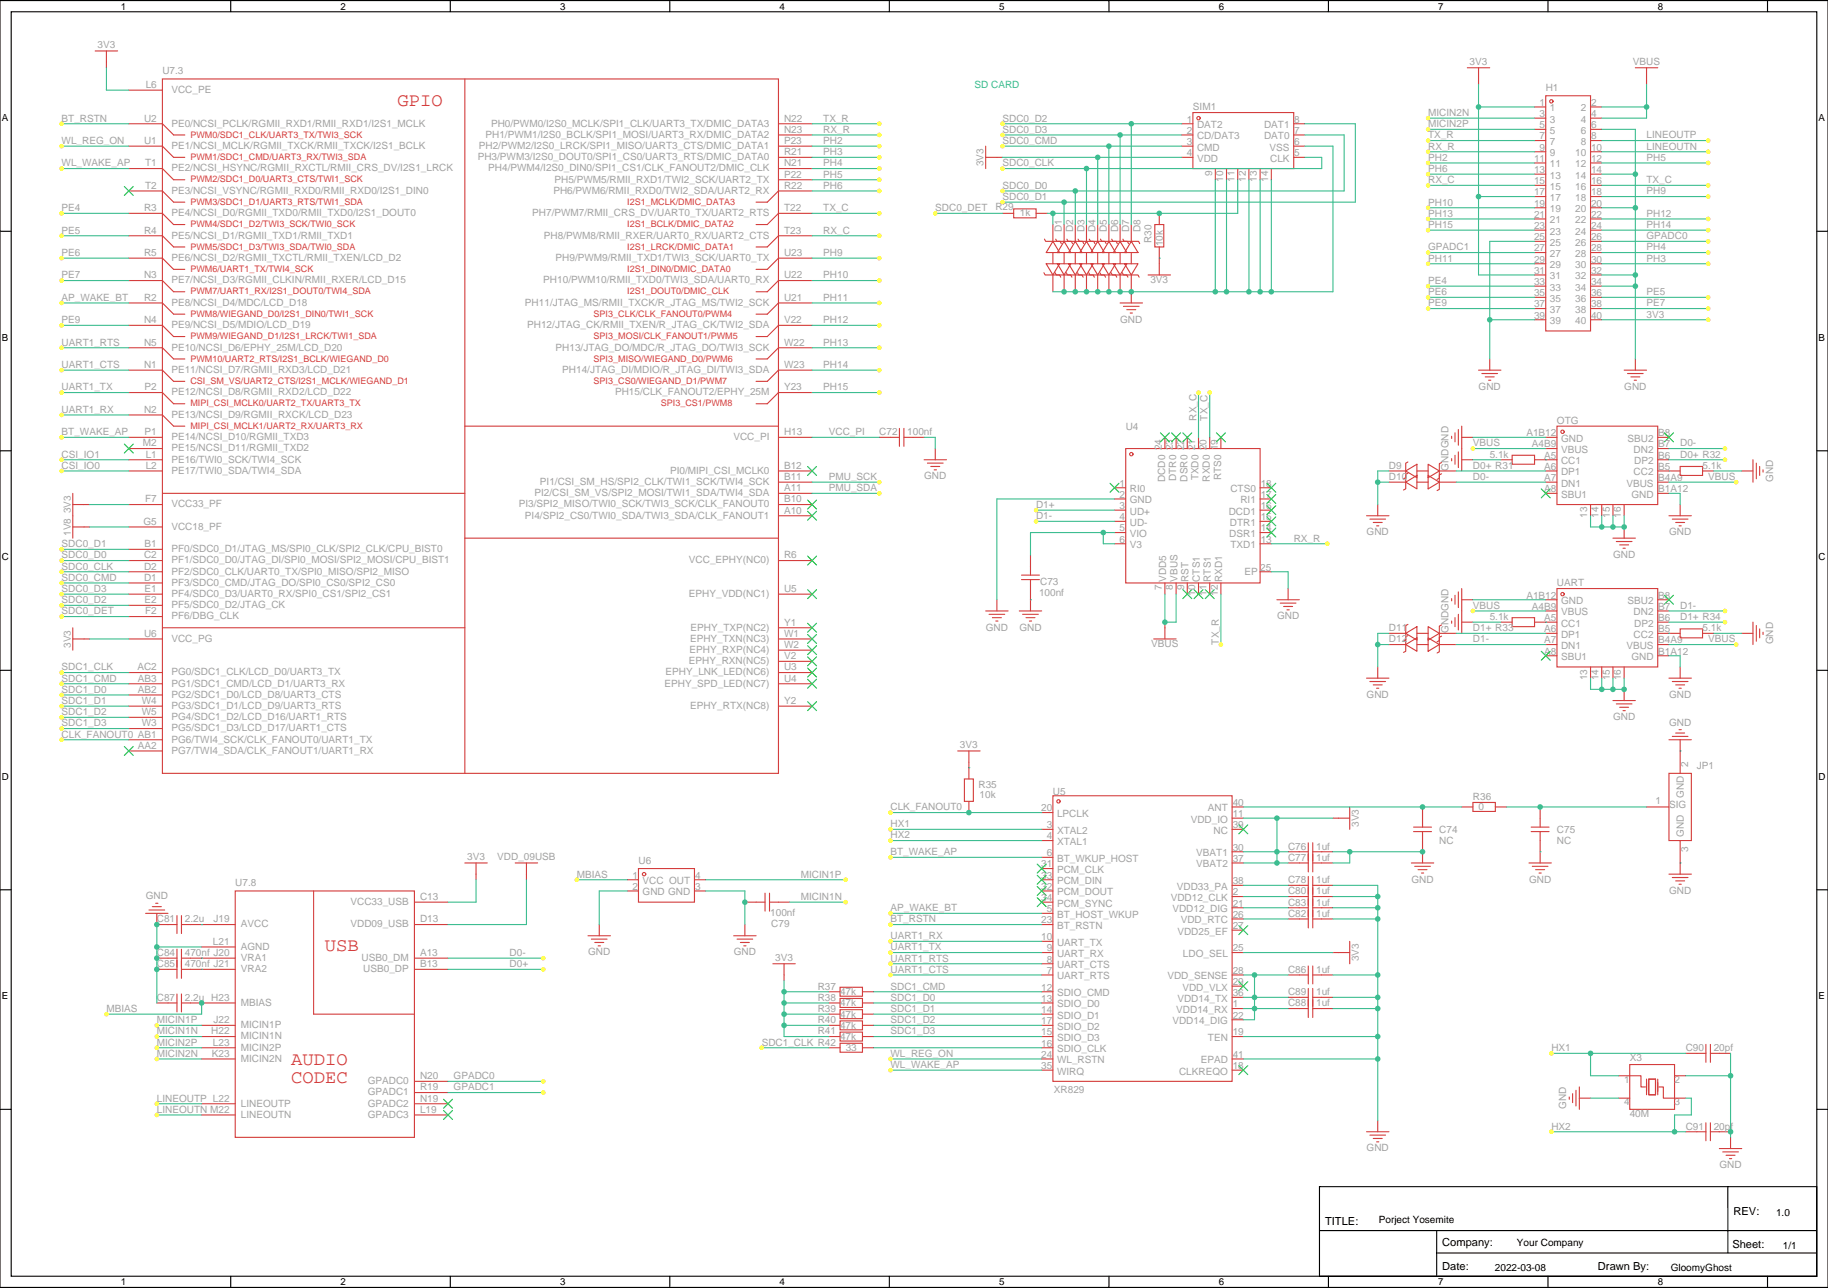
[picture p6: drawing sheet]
<svg xmlns="http://www.w3.org/2000/svg" width="576mm" height="406mm" viewBox="0 0 576 406" stroke-linecap="round" stroke-linejoin="round" font-family="sans-serif">
<defs><g id="words">
<g font-size="5.9" fill="#d43d3d">
<text x="125.2" y="33.3">GPIO</text>
<text x="102.3" y="299.7">USB</text>
<text x="91.7" y="335.3">AUDIO</text>
<text x="91.7" y="341.2">CODEC</text>
</g>
<g font-size="3.5">
<text x="546" y="382.8">REV:</text>
<text x="417.3" y="385.7">TITLE:</text>
<text x="454.2" y="392.4">Company:</text>
<text x="545.6" y="393">Sheet:</text>
<text x="454.2" y="400">Date:</text>
<text x="503.3" y="400.1">Drawn By:</text>
</g>
<g font-size="3.1">
<text x="38.1" y="3">1</text>
<text x="107.2" y="3">2</text>
<text x="176.4" y="3">3</text>
<text x="245.5" y="3">4</text>
<text x="314.7" y="3">5</text>
<text x="383.8" y="3">6</text>
<text x="453" y="3">7</text>
<text x="522.1" y="3">8</text>
<text x=".5" y="38.1">A</text>
<text x="572.7" y="38.1">A</text>
<text x=".5" y="107.3">B</text>
<text x="572.7" y="107.3">B</text>
<text x=".5" y="176.4">C</text>
<text x="572.7" y="176.4">C</text>
<text x=".5" y="245.5">D</text>
<text x="572.7" y="245.5">D</text>
<text x=".5" y="314.7">E</text>
<text x="572.7" y="314.7">E</text>
<text x="559.4" y="383">1.0</text>
<text x="434.3" y="385.1">Porject Yosemite</text>
<text x="477.7" y="392.5">Your Company</text>
<text x="561.5" y="393.3">1/1</text>
<text x="470.8" y="400.4">2022-03-08</text>
<text x="526.2" y="400.3">GloomyGhost</text>
<text x="38.1" y="404.8">1</text>
<text x="107.2" y="404.8">2</text>
<text x="176.4" y="404.8">3</text>
<text x="245.5" y="404.8">4</text>
<text x="314.7" y="404.8">5</text>
<text x="383.8" y="404.8">6</text>
<text x="453" y="404.8">7</text>
<text x="522.1" y="404.8">8</text>
</g>
<g font-size="3.1" fill="#a2a2a2">
<text x="30.7" y="15.2">3V3</text>
<text x="51.2" y="23.5">U7.3</text>
<text x="462.9" y="20.5">3V3</text>
<text x="514.3" y="20.5">VBUS</text>
<text x="45.9" y="27.7">L6</text>
<text x="54" y="29.3">VCC_PE</text>
<text x="486.8" y="28.8">H1</text>
<text x="375.7" y="34.7">SIM1</text>
<text x="484.9" y="33.4">1</text>
<text x="488.1" y="35.1">1</text>
<text x="497.9" y="35.1">2</text>
<text x="501.1" y="33.4">2</text>
<text x="19.4" y="38.3">BT_RSTN</text>
<text x="45.4" y="38.3">U2</text>
<text x="54" y="39.9">PE0/NCSI_PCLK/RGMII_RXD1/RMII_RXD1/I2S1_MCLK</text>
<text x="154.7" y="39.9">PH0/PWM0/I2S0_MCLK/SPI1_CLK/UART3_TX/DMIC_DATA3</text>
<text x="246.9" y="38.3">N22</text>
<text x="246.9" y="41.9">N23</text>
<text x="259.3" y="38.3">TX_R</text>
<text x="259.3" y="41.9">RX_R</text>
<text x="315.7" y="41.9">SDC0_D3</text>
<text x="315.7" y="38.3">SDC0_D2</text>
<text x="373.8" y="38.6">1</text>
<text x="377" y="40.4">DAT2</text>
<text x="398.1" y="40.4">DAT1</text>
<text x="407.6" y="38.6">8</text>
<text x="449.8" y="36.6">MICIN2N</text>
<text x="449.8" y="40.1">MICIN2P</text>
<text x="484.9" y="40.4">5</text>
<text x="484.9" y="36.9">3</text>
<text x="488.1" y="38.6">3</text>
<text x="497.9" y="38.6">4</text>
<text x="501.1" y="36.9">4</text>
<text x="501.1" y="40.4">6</text>
<text x="19.4" y="45.4">WL_REG_ON</text>
<text x="45.4" y="45.4">U1</text>
<text x="54" y="47">PE1/NCSI_MCLK/RGMII_TXCK/RMII_TXCK/I2S1_BCLK</text>
<text x="150.8" y="47">PH2/PWM2/I2S0_LRCK/SPI1_MISO/UART3_CTS/DMIC_DATA1</text>
<text x="152.9" y="43.4">PH1/PWM1/I2S0_BCLK/SPI1_MOSI/UART3_RX/DMIC_DATA2</text>
<text x="246.9" y="45.4">P23</text>
<text x="259.3" y="45.4">PH2</text>
<text x="315.7" y="45.4">SDC0_CMD</text>
<text x="373.8" y="42.2">2</text>
<text x="373.8" y="45.7">3</text>
<text x="377" y="43.9">CD/DAT3</text>
<text x="377" y="47.5">CMD</text>
<text x="398.1" y="43.9">DAT0</text>
<text x="399.8" y="47.5">VSS</text>
<text x="407.6" y="45.7">6</text>
<text x="407.6" y="42.2">7</text>
<text x="449.8" y="43.6">TX_R</text>
<text x="449.8" y="47.1">RX_R</text>
<text x="484.9" y="47.5">9</text>
<text x="484.9" y="43.9">7</text>
<text x="488.1" y="45.7">7</text>
<text x="488.1" y="42.2">5</text>
<text x="497.9" y="42.2">6</text>
<text x="497.9" y="45.7">8</text>
<text x="501.1" y="43.9">8</text>
<text x="501.1" y="47.5">10</text>
<text x="518.6" y="43.6">LINEOUTP</text>
<text x="518.6" y="47.1">LINEOUTN</text>
<text x="19.4" y="52.4">WL_WAKE_AP</text>
<text x="45.7" y="52.4">T1</text>
<text x="150.5" y="50.5">PH3/PWM3/I2S0_DOUT0/SPI1_CS0/UART3_RTS/DMIC_DATA0</text>
<text x="246.9" y="48.9">R21</text>
<text x="246.9" y="52.4">N21</text>
<text x="259.3" y="48.9">PH3</text>
<text x="259.3" y="52.4">PH4</text>
<text x="309.8" y="52.4" transform="rotate(-90 309.8 52.4)">3V3</text>
<text x="315.7" y="52.4">SDC0_CLK</text>
<text x="373.8" y="49.2">4</text>
<text x="377" y="51">VDD</text>
<text x="400" y="51">CLK</text>
<text x="407.6" y="49.2">5</text>
<text x="449.8" y="50.7">PH2</text>
<text x="483.2" y="51">11</text>
<text x="488.1" y="52.8">11</text>
<text x="488.1" y="49.2">9</text>
<text x="496.1" y="49.2">10</text>
<text x="496.1" y="52.8">12</text>
<text x="501.1" y="51">12</text>
<text x="518.6" y="50.7">PH5</text>
<text x="45.7" y="59.5">T2</text>
<text x="54" y="54">PE2/NCSI_HSYNC/RGMII_RXCTL/RMII_CRS_DV/I2S1_LRCK</text>
<text x="153.8" y="54">PH4/PWM4/I2S0_DIN0/SPI1_CS1/CLK_FANOUT2/DMIC_CLK</text>
<text x="174.6" y="57.5">PH5/PWM5/RMII_RXD1/TWI2_SCK/UART2_TX</text>
<text x="246.9" y="56">P22</text>
<text x="246.9" y="59.5">R22</text>
<text x="259.3" y="59.5">PH6</text>
<text x="259.3" y="56">PH5</text>
<text x="315.7" y="59.5">SDC0_D0</text>
<text x="381.8" y="55.5" transform="rotate(-90 381.8 55.5)">9</text>
<text x="385.3" y="57.3" transform="rotate(-90 385.3 57.3)">10</text>
<text x="388.8" y="57.3" transform="rotate(-90 388.8 57.3)">11</text>
<text x="392.3" y="57.3" transform="rotate(-90 392.3 57.3)">12</text>
<text x="395.9" y="57.3" transform="rotate(-90 395.9 57.3)">13</text>
<text x="399.4" y="57.3" transform="rotate(-90 399.4 57.3)">14</text>
<text x="449.8" y="54.2">PH6</text>
<text x="449.8" y="57.7">RX_C</text>
<text x="483.2" y="58">15</text>
<text x="483.2" y="54.5">13</text>
<text x="488.1" y="59.8">15</text>
<text x="488.1" y="56.3">13</text>
<text x="496.1" y="56.3">14</text>
<text x="496.1" y="59.8">16</text>
<text x="501.1" y="54.5">14</text>
<text x="501.1" y="58">16</text>
<text x="518.6" y="57.7">TX_C</text>
<text x="54" y="61.1">PE3/NCSI_VSYNC/RGMII_RXD0/RMII_RXD0/I2S1_DIN0</text>
<text x="174.3" y="61.1">PH6/PWM6/RMII_RXD0/TWI2_SDA/UART2_RX</text>
<text x="315.7" y="63">SDC0_D1</text>
<text x="449.8" y="64.8">PH10</text>
<text x="483.2" y="65.1">19</text>
<text x="483.2" y="61.6">17</text>
<text x="488.1" y="63.3">17</text>
<text x="496.1" y="63.3">18</text>
<text x="501.1" y="61.6">18</text>
<text x="501.1" y="65.1">20</text>
<text x="518.6" y="61.3">PH9</text>
<text x="19.4" y="66.5">PE4</text>
<text x="45.4" y="66.5">R3</text>
<text x="54" y="68.1">PE4/NCSI_D0/RGMII_TXD0/RMII_TXD0/I2S1_DOUT0</text>
<text x="167.6" y="68.1">PH7/PWM7/RMII_CRS_DV/UART0_TX/UART2_RTS</text>
<text x="246.9" y="66.5">T22</text>
<text x="259.3" y="66.5">TX_C</text>
<text x="294.6" y="66.5">SDC0_DET</text>
<text x="313.5" y="66.2">R29</text>
<text x="321.2" y="67.9">1k</text>
<text x="449.8" y="68.3">PH13</text>
<text x="449.8" y="71.8">PH15</text>
<text x="483.2" y="68.6">21</text>
<text x="488.1" y="70.4">21</text>
<text x="488.1" y="66.9">19</text>
<text x="496.1" y="66.9">20</text>
<text x="496.1" y="70.4">22</text>
<text x="501.1" y="68.6">22</text>
<text x="518.6" y="68.3">PH12</text>
<text x="518.6" y="71.8">PH14</text>
<text x="19.4" y="73.6">PE5</text>
<text x="45.4" y="73.6">R4</text>
<text x="54" y="75.2">PE5/NCSI_D1/RGMII_TXD1/RMII_TXD1</text>
<text x="171.3" y="75.2">PH8/PWM8/RMII_RXER/UART0_RX/UART2_CTS</text>
<text x="246.9" y="73.6">T23</text>
<text x="259.3" y="73.6">RX_C</text>
<text x="334.5" y="73" transform="rotate(-90 334.5 73)">D1</text>
<text x="338" y="73" transform="rotate(-90 338 73)">D2</text>
<text x="341.5" y="73" transform="rotate(-90 341.5 73)">D3</text>
<text x="345.1" y="73" transform="rotate(-90 345.1 73)">D4</text>
<text x="348.6" y="73" transform="rotate(-90 348.6 73)">D5</text>
<text x="352.1" y="73" transform="rotate(-90 352.1 73)">D6</text>
<text x="355.6" y="73" transform="rotate(-90 355.6 73)">D7</text>
<text x="359.2" y="73" transform="rotate(-90 359.2 73)">D8</text>
<text x="362.7" y="76.5" transform="rotate(-90 362.7 76.5)">R30</text>
<text x="366.2" y="77.6" transform="rotate(-90 366.2 77.6)">10k</text>
<text x="483.2" y="75.7">25</text>
<text x="483.2" y="72.2">23</text>
<text x="488.1" y="77.4">25</text>
<text x="488.1" y="73.9">23</text>
<text x="496.1" y="73.9">24</text>
<text x="496.1" y="77.4">26</text>
<text x="501.1" y="72.2">24</text>
<text x="501.1" y="75.7">26</text>
<text x="518.6" y="75.4">GPADC0</text>
<text x="19.4" y="80.7">PE6</text>
<text x="45.4" y="80.7">R5</text>
<text x="54" y="82.2">PE6/NCSI_D2/RGMII_TXCTL/RMII_TXEN/LCD_D2</text>
<text x="175" y="82.2">PH9/PWM9/RMII_TXD1/TWI3_SCK/UART0_TX</text>
<text x="246.9" y="80.7">U23</text>
<text x="259.3" y="80.7">PH9</text>
<text x="449.8" y="78.9">GPADC1</text>
<text x="449.8" y="82.4">PH11</text>
<text x="483.2" y="82.7">29</text>
<text x="483.2" y="79.2">27</text>
<text x="488.1" y="81">27</text>
<text x="496.1" y="81">28</text>
<text x="501.1" y="79.2">28</text>
<text x="501.1" y="82.7">30</text>
<text x="518.6" y="78.9">PH4</text>
<text x="518.6" y="82.4">PH3</text>
<text x="19.4" y="87.7">PE7</text>
<text x="45.4" y="87.7">N3</text>
<text x="54" y="89.3">PE7/NCSI_D3/RGMII_CLKIN/RMII_RXER/LCD_D15</text>
<text x="171.1" y="89.3">PH10/PWM10/RMII_TXD0/TWI3_SDA/UART0_RX</text>
<text x="246.9" y="87.7">U22</text>
<text x="259.3" y="87.7">PH10</text>
<text x="362.3" y="89.3">3V3</text>
<text x="449.8" y="89.5">PE4</text>
<text x="483.2" y="89.8">33</text>
<text x="483.2" y="86.3">31</text>
<text x="488.1" y="88">31</text>
<text x="488.1" y="84.5">29</text>
<text x="496.1" y="84.5">30</text>
<text x="496.1" y="88">32</text>
<text x="501.1" y="86.3">32</text>
<text x="501.1" y="89.8">34</text>
<text x="19.4" y="94.8">AP_WAKE_BT</text>
<text x="45.4" y="94.8">R2</text>
<text x="246.9" y="94.8">U21</text>
<text x="259.3" y="94.8">PH11</text>
<text x="449.8" y="93">PE6</text>
<text x="483.2" y="93.3">35</text>
<text x="488.1" y="95.1">35</text>
<text x="488.1" y="91.6">33</text>
<text x="496.1" y="91.6">34</text>
<text x="496.1" y="95.1">36</text>
<text x="501.1" y="93.3">36</text>
<text x="518.6" y="93">PE5</text>
<text x="19.4" y="101.8">PE9</text>
<text x="45.4" y="101.8">N4</text>
<text x="54" y="96.3">PE8/NCSI_D4/MDC/LCD_D18</text>
<text x="165.3" y="96.3">PH11/JTAG_MS/RMII_TXCK/R_JTAG_MS/TWI2_SCK</text>
<text x="246.9" y="101.8">V22</text>
<text x="259.3" y="101.8">PH12</text>
<text x="352.8" y="101.6">GND</text>
<text x="449.8" y="96.5">PE9</text>
<text x="483.2" y="100.4">39</text>
<text x="483.2" y="96.9">37</text>
<text x="488.1" y="98.6">37</text>
<text x="496.1" y="98.6">38</text>
<text x="501.1" y="96.9">38</text>
<text x="501.1" y="100.4">40</text>
<text x="518.6" y="96.5">PE7</text>
<text x="518.6" y="100.1">3V3</text>
<text x="54" y="103.4">PE9/NCSI_D5/MDIO/LCD_D19</text>
<text x="166" y="103.4">PH12/JTAG_CK/RMII_TXEN/R_JTAG_CK/TWI2_SDA</text>
<text x="488.1" y="102.1">39</text>
<text x="496.1" y="102.1">40</text>
<text x="19.4" y="108.9">UART1_RTS</text>
<text x="45.4" y="108.9">N5</text>
<text x="54" y="110.5">PE10/NCSI_D6/EPHY_25M/LCD_D20</text>
<text x="175" y="110.5">PH13/JTAG_DO/MDC/R_JTAG_DO/TWI3_SCK</text>
<text x="246.9" y="108.9">W22</text>
<text x="259.3" y="108.9">PH13</text>
<text x="19.4" y="115.9">UART1_CTS</text>
<text x="45.4" y="115.9">N1</text>
<text x="54" y="117.5">PE11/NCSI_D7/RGMII_RXD3/LCD_D21</text>
<text x="177.1" y="117.5">PH14/JTAG_DI/MDIO/R_JTAG_DI/TWI3_SDA</text>
<text x="246.9" y="115.9">W23</text>
<text x="259.3" y="115.9">PH14</text>
<text x="19.4" y="123">UART1_TX</text>
<text x="45.5" y="123">P2</text>
<text x="54" y="124.6">PE12/NCSI_D8/RGMII_RXD2/LCD_D22</text>
<text x="193.7" y="124.6">PH15/CLK_FANOUT2/EPHY_25M</text>
<text x="246.9" y="123">Y23</text>
<text x="259.3" y="123">PH15</text>
<text x="465.7" y="122.8">GND</text>
<text x="511.6" y="122.8">GND</text>
<text x="19.4" y="130">UART1_RX</text>
<text x="45.4" y="130">N2</text>
<text x="54" y="131.6">PE13/NCSI_D9/RGMII_RXCK/LCD_D23</text>
<text x="19.4" y="137.1">BT_WAKE_AP</text>
<text x="45.5" y="137.1">P1</text>
<text x="246.9" y="137.1">H13</text>
<text x="261.1" y="137.1">VCC_PI</text>
<text x="276.9" y="137.1">C72</text>
<text x="285.8" y="137.1">100nf</text>
<text x="354.5" y="135.6">U4</text>
<text x="376.8" y="132.5" transform="rotate(-90 376.8 132.5)">RX_C</text>
<text x="380.3" y="132.5" transform="rotate(-90 380.3 132.5)">TX_C</text>
<text x="480.7" y="137.4">A1B12</text>
<text x="490.4" y="133.6">OTG</text>
<text x="522.3" y="137.4">B8</text>
<text x="45" y="140.6">M2</text>
<text x="54" y="138.7">PE14/NCSI_D10/RGMII_TXD3</text>
<text x="54" y="142.2">PE15/NCSI_D11/RGMII_TXD2</text>
<text x="231" y="138.7">VCC_PI</text>
<text x="365.9" y="141.8" transform="rotate(-90 365.9 141.8)">24</text>
<text x="369.4" y="141.8" transform="rotate(-90 369.4 141.8)">23</text>
<text x="372.9" y="141.8" transform="rotate(-90 372.9 141.8)">22</text>
<text x="376.5" y="141.8" transform="rotate(-90 376.5 141.8)">21</text>
<text x="380" y="141.8" transform="rotate(-90 380 141.8)">20</text>
<text x="383.5" y="141.8" transform="rotate(-90 383.5 141.8)">19</text>
<text x="463.9" y="140.6">VBUS</text>
<text x="482.5" y="140.9">A4B9</text>
<text x="491.7" y="142.7">VBUS</text>
<text x="491.7" y="139.2">GND</text>
<text x="512.6" y="139.2">SBU2</text>
<text x="514.5" y="142.7">DN2</text>
<text x="522.3" y="140.9">B7</text>
<text x="529.2" y="140.6">D0-</text>
<text x="19.4" y="144.2">CSI_IO1</text>
<text x="19.4" y="147.7">CSI_IO0</text>
<text x="45.9" y="144.2">L1</text>
<text x="45.9" y="147.7">L2</text>
<text x="54" y="145.7">PE16/TWI0_SCK/TWI4_SCK</text>
<text x="54" y="149.3">PE17/TWI0_SDA/TWI4_SDA</text>
<text x="211" y="149.3">PI0/MIPI_CSI_MCLK0</text>
<text x="246.9" y="147.7">B12</text>
<text x="437.4" y="147.7">D9</text>
<text x="456.2" y="148.3" transform="rotate(-90 456.2 148.3)">GNDGND</text>
<text x="463.9" y="147.7">D0+ R31</text>
<text x="469.2" y="144.2">5.1k</text>
<text x="486.3" y="148">A6</text>
<text x="486.3" y="144.5">A5</text>
<text x="491.7" y="149.8">DP1</text>
<text x="491.7" y="146.2">CC1</text>
<text x="514.5" y="149.8">CC2</text>
<text x="514.7" y="146.2">DP2</text>
<text x="522.3" y="144.5">B6</text>
<text x="522.3" y="148">B5</text>
<text x="529.2" y="144.2">D0+ R32</text>
<text x="536.2" y="147.7">5.1k</text>
<text x="170.1" y="152.8">PI1/CSI_SM_HS/SPI2_CLK/TWI1_SCK/TWI4_SCK</text>
<text x="246.9" y="151.2">B11</text>
<text x="246.9" y="154.7">A11</text>
<text x="261.1" y="151.2">PMU_SCK</text>
<text x="261.1" y="154.7">PMU_SDA</text>
<text x="291.1" y="151">GND</text>
<text x="352.6" y="153.3">1</text>
<text x="355.8" y="155.1">RI0</text>
<text x="366.9" y="151.8" transform="rotate(-90 366.9 151.8)">DCD0</text>
<text x="370.5" y="151.5" transform="rotate(-90 370.5 151.5)">DTR0</text>
<text x="374" y="151.7" transform="rotate(-90 374 151.7)">DSR0</text>
<text x="377.5" y="151.3" transform="rotate(-90 377.5 151.3)">TXD0</text>
<text x="381" y="151.7" transform="rotate(-90 381 151.7)">RXD0</text>
<text x="384.6" y="151.3" transform="rotate(-90 384.6 151.3)">RTS0</text>
<text x="387.5" y="155.1">CTS0</text>
<text x="397.1" y="153.3">18</text>
<text x="437.4" y="151.2">D10</text>
<text x="463.9" y="151.2">D0-</text>
<text x="486.3" y="155.1">A8</text>
<text x="486.3" y="151.5">A7</text>
<text x="491.7" y="153.3">DN1</text>
<text x="512.2" y="153.3">VBUS</text>
<text x="522.3" y="151.5">B4A9</text>
<text x="522.3" y="155.1">B1A12</text>
<text x="538" y="151.2">VBUS</text>
<text x="558.5" y="151.8" transform="rotate(-90 558.5 151.8)">GND</text>
<text x="22.3" y="161.7" transform="rotate(-90 22.3 161.7)">3V3</text>
<text x="45.7" y="158.3">F7</text>
<text x="54" y="159.8">VCC33_PF</text>
<text x="163.4" y="159.8">PI3/SPI2_MISO/TWI0_SCK/TWI3_SCK/CLK_FANOUT0</text>
<text x="168.3" y="156.3">PI2/CSI_SM_VS/SPI2_MOSI/TWI1_SDA/TWI4_SDA</text>
<text x="246.9" y="158.3">B10</text>
<text x="246.9" y="161.8">A10</text>
<text x="326.3" y="160">D1+</text>
<text x="352.6" y="156.8">2</text>
<text x="352.6" y="160.4">3</text>
<text x="355.8" y="158.6">GND</text>
<text x="390.7" y="158.6">RI1</text>
<text x="397.1" y="160.4">16</text>
<text x="397.1" y="156.8">17</text>
<text x="491.7" y="156.8">SBU1</text>
<text x="513.8" y="156.8">GND</text>
<text x="45.2" y="165.3">G5</text>
<text x="54" y="166.9">VCC18_PF</text>
<text x="165.3" y="163.4">PI4/SPI2_CS0/TWI0_SDA/TWI3_SDA/CLK_FANOUT1</text>
<text x="326.3" y="163.6">D1-</text>
<text x="352.6" y="163.9">4</text>
<text x="352.6" y="167.4">5</text>
<text x="355.8" y="162.1">UD+</text>
<text x="355.8" y="165.6">UD-</text>
<text x="387" y="162.1">DCD1</text>
<text x="387.3" y="165.6">DTR1</text>
<text x="397.1" y="167.4">14</text>
<text x="397.1" y="163.9">15</text>
<text x="499.9" y="163.1" transform="rotate(-90 499.9 163.1)">13</text>
<text x="503.5" y="163.1" transform="rotate(-90 503.5 163.1)">14</text>
<text x="507" y="163.1" transform="rotate(-90 507 163.1)">15</text>
<text x="510.5" y="163.1" transform="rotate(-90 510.5 163.1)">16</text>
<text x="19.4" y="172.4">SDC0_D1</text>
<text x="22.3" y="168.8" transform="rotate(-90 22.3 168.8)">1V8</text>
<text x="45.5" y="172.4">B1</text>
<text x="54" y="174">PF0/SDC0_D1/JTAG_MS/SPI0_CLK/SPI2_CLK/CPU_BIST0</text>
<text x="352.6" y="170.9">6</text>
<text x="355.8" y="169.2">VIO</text>
<text x="355.8" y="172.7">V3</text>
<text x="387.2" y="169.2">DSR1</text>
<text x="387.5" y="172.7">TXD1</text>
<text x="397.1" y="170.9">13</text>
<text x="407.5" y="170.6">RX_R</text>
<text x="430.4" y="168.7">GND</text>
<text x="525.7" y="168.7">GND</text>
<text x="19.4" y="175.9">SDC0_D0</text>
<text x="19.4" y="179.4">SDC0_CLK</text>
<text x="45.4" y="175.9">C2</text>
<text x="45.4" y="179.4">D2</text>
<text x="54" y="177.5">PF1/SDC0_D0/JTAG_DI/SPI0_MOSI/SPI2_MOSI/CPU_BIST1</text>
<text x="217" y="177.5">VCC_EPHY(NC0)</text>
<text x="246.9" y="175.9">R6</text>
<text x="396.9" y="179.8">25</text>
<text x="508" y="175.7">GND</text>
<text x="19.4" y="183">SDC0_CMD</text>
<text x="45.4" y="183">D1</text>
<text x="54" y="181">PF2/SDC0_CLK/UART0_TX/SPI0_MISO/SPI2_MISO</text>
<text x="54" y="184.5">PF3/SDC0_CMD/JTAG_DO/SPI0_CS0/SPI2_CS0</text>
<text x="327.6" y="184.3">C73</text>
<text x="365.9" y="185.9" transform="rotate(-90 365.9 185.9)">7</text>
<text x="367.3" y="183.2" transform="rotate(-90 367.3 183.2)">VDD5</text>
<text x="369.4" y="185.9" transform="rotate(-90 369.4 185.9)">8</text>
<text x="370.8" y="183.2" transform="rotate(-90 370.8 183.2)">VBUS</text>
<text x="372.9" y="185.9" transform="rotate(-90 372.9 185.9)">9</text>
<text x="374.3" y="183.2" transform="rotate(-90 374.3 183.2)">RST</text>
<text x="377.9" y="183.2" transform="rotate(-90 377.9 183.2)">CTS1</text>
<text x="381.4" y="183.2" transform="rotate(-90 381.4 183.2)">RTS1</text>
<text x="384.9" y="183.2" transform="rotate(-90 384.9 183.2)">RXD1</text>
<text x="392" y="181.2">EP</text>
<text x="490.4" y="184.7">UART</text>
<text x="19.4" y="186.5">SDC0_D3</text>
<text x="19.4" y="190">SDC0_D2</text>
<text x="45.5" y="186.5">E1</text>
<text x="45.5" y="190">E2</text>
<text x="54" y="188.1">PF4/SDC0_D3/UART0_RX/SPI0_CS1/SPI2_CS1</text>
<text x="54" y="191.6">PF5/SDC0_D2/JTAG_CK</text>
<text x="217" y="188.1">EPHY_VDD(NC1)</text>
<text x="246.9" y="186.5">U5</text>
<text x="327.3" y="187.9">100nf</text>
<text x="376.5" y="187.6" transform="rotate(-90 376.5 187.6)">10</text>
<text x="380" y="187.6" transform="rotate(-90 380 187.6)">11</text>
<text x="383.5" y="187.6" transform="rotate(-90 383.5 187.6)">12</text>
<text x="463.9" y="191.8">VBUS</text>
<text x="480.7" y="188.6">A1B12</text>
<text x="491.7" y="190.3">GND</text>
<text x="512.6" y="190.3">SBU2</text>
<text x="522.3" y="188.6">B8</text>
<text x="529.2" y="191.8">D1-</text>
<text x="19.4" y="193.5">SDC0_DET</text>
<text x="45.7" y="193.5">F2</text>
<text x="54" y="195.1">PF6/DBG_CLK</text>
<text x="246.9" y="197.1">Y1</text>
<text x="402.2" y="195.1">GND</text>
<text x="469.2" y="195.3">5.1k</text>
<text x="482.5" y="192.1">A4B9</text>
<text x="486.3" y="195.6">A5</text>
<text x="491.7" y="197.4">CC1</text>
<text x="491.7" y="193.9">VBUS</text>
<text x="514.5" y="193.9">DN2</text>
<text x="514.7" y="197.4">DP2</text>
<text x="522.3" y="192.1">B7</text>
<text x="522.3" y="195.6">B6</text>
<text x="529.2" y="195.3">D1+ R34</text>
<text x="45.4" y="200.6">U6</text>
<text x="54" y="202.2">VCC_PG</text>
<text x="217.3" y="202.2">EPHY_TXN(NC3)</text>
<text x="217.5" y="198.6">EPHY_TXP(NC2)</text>
<text x="246.9" y="200.6">W1</text>
<text x="310.5" y="198.6">GND</text>
<text x="321.1" y="198.6">GND</text>
<text x="362.6" y="203.9">VBUS</text>
<text x="383.9" y="203" transform="rotate(-90 383.9 203)">TX_R</text>
<text x="437.4" y="198.8">D11</text>
<text x="437.4" y="202.4">D12</text>
<text x="456.2" y="199.5" transform="rotate(-90 456.2 199.5)">GNDGND</text>
<text x="463.9" y="202.4">D1-</text>
<text x="463.9" y="198.8">D1+ R33</text>
<text x="486.3" y="202.7">A7</text>
<text x="486.3" y="199.2">A6</text>
<text x="491.7" y="200.9">DP1</text>
<text x="514.5" y="200.9">CC2</text>
<text x="522.3" y="199.2">B5</text>
<text x="522.3" y="202.7">B4A9</text>
<text x="536.2" y="198.8">5.1k</text>
<text x="538" y="202.4">VBUS</text>
<text x="558.5" y="203" transform="rotate(-90 558.5 203)">GND</text>
<text x="22.3" y="204.1" transform="rotate(-90 22.3 204.1)">3V3</text>
<text x="217" y="209.2">EPHY_RXN(NC5)</text>
<text x="217.2" y="205.7">EPHY_RXP(NC4)</text>
<text x="246.9" y="207.7">V2</text>
<text x="246.9" y="204.1">W2</text>
<text x="486.3" y="206.2">A8</text>
<text x="491.7" y="208">SBU1</text>
<text x="491.7" y="204.4">DN1</text>
<text x="512.2" y="204.4">VBUS</text>
<text x="513.8" y="208">GND</text>
<text x="522.3" y="206.2">B1A12</text>
<text x="19.4" y="211.2">SDC1_CLK</text>
<text x="19.4" y="214.7">SDC1_CMD</text>
<text x="43.3" y="211.2">AC2</text>
<text x="43.4" y="214.7">AB3</text>
<text x="54" y="212.8">PG0/SDC1_CLK/LCD_D0/UART3_TX</text>
<text x="209.6" y="212.8">EPHY_LNK_LED(NC6)</text>
<text x="246.9" y="211.2">U3</text>
<text x="246.9" y="214.7">U4</text>
<text x="499.9" y="214.3" transform="rotate(-90 499.9 214.3)">13</text>
<text x="503.5" y="214.3" transform="rotate(-90 503.5 214.3)">14</text>
<text x="507" y="214.3" transform="rotate(-90 507 214.3)">15</text>
<text x="510.5" y="214.3" transform="rotate(-90 510.5 214.3)">16</text>
<text x="19.4" y="218.2">SDC1_D0</text>
<text x="19.4" y="221.8">SDC1_D1</text>
<text x="43.4" y="218.2">AB2</text>
<text x="44.7" y="221.8">W4</text>
<text x="54" y="219.8">PG2/SDC1_D0/LCD_D8/UART3_CTS</text>
<text x="54" y="216.3">PG1/SDC1_CMD/LCD_D1/UART3_RX</text>
<text x="209.3" y="216.3">EPHY_SPD_LED(NC7)</text>
<text x="246.9" y="221.8">Y2</text>
<text x="430.4" y="219.8">GND</text>
<text x="525.7" y="219.8">GND</text>
<text x="19.4" y="225.3">SDC1_D2</text>
<text x="44.7" y="225.3">W5</text>
<text x="54" y="226.9">PG4/SDC1_D2/LCD_D16/UART1_RTS</text>
<text x="54" y="223.3">PG3/SDC1_D1/LCD_D9/UART3_RTS</text>
<text x="217.3" y="223.3">EPHY_RTX(NC8)</text>
<text x="508" y="226.9">GND</text>
<text x="19.4" y="228.8">SDC1_D3</text>
<text x="19.4" y="232.4">CLK_FANOUT0 AB1</text>
<text x="44.7" y="228.8">W3</text>
<text x="54" y="233.9">PG6/TWI4_SCK/CLK_FANOUT0/UART1_TX</text>
<text x="54" y="230.4">PG5/SDC1_D3/LCD_D17/UART1_CTS</text>
<text x="525.7" y="228.6">GND</text>
<text x="43.4" y="235.9">AA2</text>
<text x="54" y="237.5">PG7/TWI4_SDA/CLK_FANOUT1/UART1_RX</text>
<text x="302.4" y="235.7">3V3</text>
<text x="531.7" y="241.5" transform="rotate(-90 531.7 241.5)">2</text>
<text x="534.5" y="242.2">JP1</text>
<text x="308.2" y="248.2">R35</text>
<text x="308.5" y="251.4">10k</text>
<text x="331.6" y="250.3">U5</text>
<text x="530.3" y="251.3" transform="rotate(-90 530.3 251.3)">GND</text>
<text x="280.5" y="255.3">CLK_FANOUT0</text>
<text x="327.9" y="255.6">20</text>
<text x="332.9" y="257.4">LPCLK</text>
<text x="380.4" y="255.6">ANT</text>
<text x="388.2" y="257.4">11</text>
<text x="388.2" y="253.8">40</text>
<text x="463.9" y="252.1">R36</text>
<text x="465.7" y="255.3">0</text>
<text x="521.4" y="253.2">1</text>
<text x="525.7" y="254.6">SIG</text>
<text x="280.5" y="260.6">HX1</text>
<text x="329.7" y="260.9">3</text>
<text x="332.9" y="262.7">XTAL2</text>
<text x="375" y="259.1">VDD_IO</text>
<text x="382.2" y="262.7">NC</text>
<text x="388.2" y="260.9">39</text>
<text x="428" y="260.5" transform="rotate(-90 428 260.5)">3V3</text>
<text x="453.3" y="262.3">C74</text>
<text x="490.4" y="262.3">C75</text>
<text x="530.3" y="263.7" transform="rotate(-90 530.3 263.7)">GND</text>
<text x="280.5" y="269.4">BT_WAKE_AP</text>
<text x="280.5" y="264.1">HX2</text>
<text x="329.7" y="264.4">4</text>
<text x="329.7" y="269.7">6</text>
<text x="332.9" y="266.2">XTAL1</text>
<text x="376.8" y="269.7">VBAT1</text>
<text x="388.2" y="267.9">30</text>
<text x="405.7" y="267.6">C76</text>
<text x="414.5" y="267.6">1uf</text>
<text x="453.3" y="265.9">NC</text>
<text x="490.4" y="265.9">NC</text>
<text x="531.7" y="268.3" transform="rotate(-90 531.7 268.3)">3</text>
<text x="147.1" y="271">3V3</text>
<text x="156.6" y="271">VDD_09USB</text>
<text x="201.1" y="272.2">U6</text>
<text x="327.9" y="273.2">31</text>
<text x="332.9" y="271.5">BT_WKUP_HOST</text>
<text x="332.9" y="275">PCM_CLK</text>
<text x="376.8" y="273.2">VBAT2</text>
<text x="388.2" y="271.5">37</text>
<text x="405.7" y="271.2">C77</text>
<text x="414.5" y="271.2">1uf</text>
<text x="74.1" y="279.2">U7.8</text>
<text x="181.7" y="276.4">MBIAS</text>
<text x="199.2" y="276.8">1</text>
<text x="199.2" y="280.3">2</text>
<text x="202.4" y="278.5">VCC OUT</text>
<text x="218.9" y="280.3">3</text>
<text x="218.9" y="276.8">4</text>
<text x="252.2" y="276.4">MICIN1P</text>
<text x="327.9" y="280.3">32</text>
<text x="327.9" y="276.8">33</text>
<text x="332.9" y="278.5">PCM_DIN</text>
<text x="370.6" y="280.3">VDD33_PA</text>
<text x="388.2" y="278.5">38</text>
<text x="405.7" y="281.7">C80</text>
<text x="405.7" y="278.2">C78</text>
<text x="414.5" y="281.7">1uf</text>
<text x="414.5" y="278.2">1uf</text>
<text x="444.5" y="278">GND</text>
<text x="481.6" y="278">GND</text>
<text x="525.7" y="281.5">GND</text>
<text x="45.9" y="283.3">GND</text>
<text x="110.4" y="285.1">VCC33_USB</text>
<text x="132.3" y="283.5">C13</text>
<text x="202.4" y="282.1">GND GND</text>
<text x="252.2" y="283.5">MICIN1N</text>
<text x="280.5" y="287">AP_WAKE_BT</text>
<text x="327.9" y="283.8">34</text>
<text x="329.7" y="287.4">5</text>
<text x="332.9" y="282.1">PCM_DOUT</text>
<text x="332.9" y="285.6">PCM_SYNC</text>
<text x="368.7" y="283.8">VDD12_CLK</text>
<text x="369.2" y="287.4">VDD12_DIG</text>
<text x="388.2" y="282.1">2</text>
<text x="388.2" y="285.6">21</text>
<text x="405.7" y="285.3">C83</text>
<text x="414.5" y="285.3">1uf</text>
<text x="49.4" y="290.6">C81</text>
<text x="58.2" y="290.6">2.2u</text>
<text x="67.2" y="290.6">J19</text>
<text x="75.8" y="292.1">AVCC</text>
<text x="110.4" y="292.1">VDD09_USB</text>
<text x="132.3" y="290.6">D13</text>
<text x="242.6" y="288.4">100nf</text>
<text x="242.9" y="291.9">C79</text>
<text x="280.5" y="290.6">BT_RSTN</text>
<text x="327.9" y="290.9">23</text>
<text x="332.9" y="289.1">BT_HOST_WKUP</text>
<text x="332.9" y="292.6">BT_RSTN</text>
<text x="371.9" y="290.9">VDD_RTC</text>
<text x="388.2" y="289.1">26</text>
<text x="388.2" y="292.6">27</text>
<text x="405.7" y="288.8">C82</text>
<text x="414.5" y="288.8">1uf</text>
<text x="67.1" y="297.6">L21</text>
<text x="75.8" y="299.2">AGND</text>
<text x="280.5" y="299.4">UART1_TX</text>
<text x="280.5" y="295.9">UART1_RX</text>
<text x="327.9" y="296.2">10</text>
<text x="329.7" y="299.7">9</text>
<text x="332.9" y="297.9">UART_TX</text>
<text x="370.8" y="294.4">VDD25_EF</text>
<text x="388.2" y="299.7">25</text>
<text x="49.4" y="301.1">C84</text>
<text x="49.4" y="304.7">C85</text>
<text x="58.2" y="301.1">470nf J20</text>
<text x="58.2" y="304.7">470nf J21</text>
<text x="75.8" y="302.7">VRA1</text>
<text x="113.9" y="302.7">USB0_DM</text>
<text x="132.3" y="301.1">A13</text>
<text x="132.3" y="304.7">B13</text>
<text x="160.5" y="301.1">D0-</text>
<text x="160.5" y="304.7">D0+</text>
<text x="185.2" y="301">GND</text>
<text x="231.1" y="301">GND</text>
<text x="244.1" y="302.7">3V3</text>
<text x="280.5" y="302.9">UART1_RTS</text>
<text x="329.7" y="303.2">8</text>
<text x="332.9" y="305">UART_CTS</text>
<text x="332.9" y="301.5">UART_RX</text>
<text x="372.6" y="301.5">LDO_SEL</text>
<text x="428" y="302.8" transform="rotate(-90 428 302.8)">3V3</text>
<text x="75.8" y="306.2">VRA2</text>
<text x="114.4" y="306.2">USB0_DP</text>
<text x="257.5" y="311.7">R37</text>
<text x="280.5" y="311.7">SDC1_CMD</text>
<text x="280.5" y="306.4">UART1_CTS</text>
<text x="329.7" y="306.8">7</text>
<text x="332.9" y="308.5">UART_RTS</text>
<text x="367.7" y="308.5">VDD_SENSE</text>
<text x="388.2" y="306.8">28</text>
<text x="388.2" y="310.3">29</text>
<text x="405.7" y="306.4">C86</text>
<text x="414.5" y="306.4">1uf</text>
<text x="49.4" y="315.3">C87</text>
<text x="58.2" y="315.3">2.2u</text>
<text x="66.5" y="315.3">H23</text>
<text x="75.8" y="316.8">MBIAS</text>
<text x="257.5" y="315.3">R38</text>
<text x="264.6" y="313.5">47k</text>
<text x="264.6" y="317">47k</text>
<text x="280.5" y="315.3">SDC1_D0</text>
<text x="327.9" y="312">12</text>
<text x="327.9" y="315.6">13</text>
<text x="332.9" y="313.8">SDIO_CMD</text>
<text x="332.9" y="317.3">SDIO_D0</text>
<text x="370.8" y="315.6">VDD14_TX</text>
<text x="372.4" y="312">VDD_VLX</text>
<text x="388.2" y="317.3">1</text>
<text x="388.2" y="313.8">36</text>
<text x="405.7" y="317">C88</text>
<text x="405.7" y="313.5">C89</text>
<text x="414.5" y="317">1uf</text>
<text x="414.5" y="313.5">1uf</text>
<text x="33.5" y="318.8">MBIAS</text>
<text x="49.4" y="322.3">MICIN1P</text>
<text x="67.2" y="322.3">J22</text>
<text x="75.8" y="323.9">MICIN1P</text>
<text x="257.5" y="318.8">R39</text>
<text x="257.5" y="322.3">R40</text>
<text x="264.6" y="320.5">47k</text>
<text x="280.5" y="322.3">SDC1_D2</text>
<text x="280.5" y="318.8">SDC1_D1</text>
<text x="327.9" y="319.1">14</text>
<text x="327.9" y="322.6">17</text>
<text x="332.9" y="320.9">SDIO_D1</text>
<text x="369.2" y="322.6">VDD14_DIG</text>
<text x="370.5" y="319.1">VDD14_RX</text>
<text x="388.2" y="320.9">22</text>
<text x="49.4" y="329.4">MICIN2P</text>
<text x="49.4" y="325.8">MICIN1N</text>
<text x="66.5" y="325.8">H22</text>
<text x="67.1" y="329.4">L23</text>
<text x="75.8" y="327.4">MICIN1N</text>
<text x="239.9" y="329.4">SDC1_CLK R42</text>
<text x="257.5" y="325.8">R41</text>
<text x="264.6" y="324.1">47k</text>
<text x="264.6" y="327.6">47k</text>
<text x="280.5" y="325.8">SDC1_D3</text>
<text x="327.9" y="326.2">15</text>
<text x="327.9" y="329.7">16</text>
<text x="332.9" y="327.9">SDIO_D3</text>
<text x="332.9" y="324.4">SDIO_D2</text>
<text x="380.4" y="327.9">TEN</text>
<text x="388.2" y="326.2">19</text>
<text x="49.4" y="332.9">MICIN2N</text>
<text x="66.7" y="332.9">K23</text>
<text x="75.8" y="330.9">MICIN2P</text>
<text x="75.8" y="334.5">MICIN2N</text>
<text x="266.3" y="331.1">33</text>
<text x="280.5" y="332.9">WL_REG_ON</text>
<text x="327.9" y="333.2">24</text>
<text x="332.9" y="331.4">SDIO_CLK</text>
<text x="332.9" y="335">WL_RSTN</text>
<text x="378.2" y="335">EPAD</text>
<text x="388.2" y="333.2">41</text>
<text x="488.6" y="331.1">HX1</text>
<text x="513.3" y="334.3">X3</text>
<text x="530.9" y="331.1">C90</text>
<text x="539.8" y="331.1">20pf</text>
<text x="115.8" y="341.5">GPADC0</text>
<text x="132.3" y="339.9">N20</text>
<text x="142.9" y="339.9">GPADC0</text>
<text x="280.5" y="336.4">WL_WAKE_AP</text>
<text x="327.9" y="336.7">35</text>
<text x="332.9" y="338.5">WIRQ</text>
<text x="371.3" y="338.5">CLKREQO</text>
<text x="388.2" y="336.7">18</text>
<text x="511.5" y="341">1</text>
<text x="527.4" y="341">2</text>
<text x="49.4" y="347">LINEOUTP L22</text>
<text x="115.8" y="345">GPADC1</text>
<text x="132.3" y="343.5">R19</text>
<text x="132.3" y="347">N19</text>
<text x="142.9" y="343.5">GPADC1</text>
<text x="331.9" y="344.2">XR829</text>
<text x="49.4" y="350.5">LINEOUTN M22</text>
<text x="75.8" y="352.1">LINEOUTN</text>
<text x="75.8" y="348.6">LINEOUTP</text>
<text x="115.8" y="348.6">GPADC2</text>
<text x="115.8" y="352.1">GPADC3</text>
<text x="132.3" y="350.5">L19</text>
<text x="493.2" y="349.4" transform="rotate(-90 493.2 349.4)">GND</text>
<text x="511.5" y="348.1">4</text>
<text x="513.3" y="351.9">40M</text>
<text x="527.4" y="348.1">3</text>
<text x="488.6" y="355.8">HX2</text>
<text x="530.9" y="355.8">C91</text>
<text x="539.8" y="355.8">20pf</text>
<text x="430.4" y="362.7">GND</text>
<text x="541.5" y="368">GND</text>
</g>
<text font-size="3.1" fill="#3dbc91" x="306.9" y="27.7">SD CARD</text>
<g font-size="2.8" fill="#d43d3d">
<text x="60" y="43.3">PWM0/SDC1_CLK/UART3_TX/TWI3_SCK</text>
<text x="60" y="50.4">PWM1/SDC1_CMD/UART3_RX/TWI3_SDA</text>
<text x="60" y="57.4">PWM2/SDC1_D0/UART3_CTS/TWI1_SCK</text>
<text x="60" y="64.5">PWM3/SDC1_D1/UART3_RTS/TWI1_SDA</text>
<text x="197.6" y="64.5">I2S1_MCLK/DMIC_DATA3</text>
<text x="60" y="71.5">PWM4/SDC1_D2/TWI3_SCK/TWI0_SCK</text>
<text x="197.6" y="71.5">I2S1_BCLK/DMIC_DATA2</text>
<text x="60" y="78.6">PWM5/SDC1_D3/TWI3_SDA/TWI0_SDA</text>
<text x="197.6" y="78.6">I2S1_LRCK/DMIC_DATA1</text>
<text x="60" y="85.7">PWM6/UART1_TX/TWI4_SCK</text>
<text x="197.6" y="85.7">I2S1_DIN0/DMIC_DATA0</text>
<text x="60" y="92.7">PWM7/UART1_RX/I2S1_DOUT0/TWI4_SDA</text>
<text x="197.6" y="92.7">I2S1_DOUT0/DMIC_CLK</text>
<text x="60" y="99.8">PWM8/WIEGAND_D0/I2S1_DIN0/TWI1_SCK</text>
<text x="187" y="99.8">SPI3_CLK/CLK_FANOUT0/PWM4</text>
<text x="60" y="106.8">PWM9/WIEGAND_D1/I2S1_LRCK/TWI1_SDA</text>
<text x="187" y="106.8">SPI3_MOSI/CLK_FANOUT1/PWM5</text>
<text x="60" y="113.9">PWM10/UART2_RTS/I2S1_BCLK/WIEGAND_D0</text>
<text x="187" y="113.9">SPI3_MISO/WIEGAND_D0/PWM6</text>
<text x="60" y="120.9">CSI_SM_VS/UART2_CTS/I2S1_MCLK/WIEGAND_D1</text>
<text x="187" y="120.9">SPI3_CS0/WIEGAND_D1/PWM7</text>
<text x="60" y="128">MIPI_CSI_MCLK0/UART2_TX/UART3_TX</text>
<text x="208.1" y="128">SPI3_CS1/PWM8</text>
<text x="60" y="135">MIPI_CSI_MCLK1/UART2_RX/UART3_RX</text>
</g>
</g></defs>
<g fill="none" stroke="#d43d3d" stroke-width=".35">
<path d="M30 16.1h7M33.5 16.1v5.2M40.6 39h10.6l3.5 3.5h3.5M40.6 28.4h10.6M51.2 24.9h194v218.7h-194zM146.4 24.9v218.7M245.2 39h10.6M372.2 39h3.5M375.7 35.5h31.8v17.6h-31.8zM407.5 39h3.5M462.1 21.3h7.1M465.7 21.3v5.3"/>
<path d="M483.3 33.7h3.5M483.3 37.2h3.5M486.8 30.2h14.1v74h-14.1zM500.9 33.7h3.6M500.9 37.2h3.6M515.1 21.3h7M518.6 21.3v5.3M40.6 46h10.6l3.5 3.6h3.5M40.6 53.1h10.6l3.5 3.5h3.5M245.2 42.5h10.6M245.2 49.6h10.6M245.2 56.6h10.6"/>
<path d="M245.2 46h10.6M245.2 53.1h10.6M310.4 49.6h5.3M310.4 46v7.1M372.2 42.5h3.5M372.2 49.6h3.5M372.2 46h3.5M382.8 53.1v3.5M386.3 53.1v3.5M389.8 53.1v3.5M393.3 53.1v3.5M396.9 53.1v3.5"/>
<path d="M400.4 53.1v3.5M407.5 42.5h3.5M407.5 49.6h3.5M407.5 46h3.5M483.3 40.7h3.5M483.3 44.3h3.5M483.3 47.8h3.5M483.3 51.3h3.5M483.3 54.9h3.5M483.3 58.4h3.5M500.9 40.7h3.6M500.9 44.3h3.6"/>
<path d="M500.9 47.8h3.6M500.9 51.3h3.6M500.9 54.9h3.6M500.9 58.4h3.6M40.6 60.1h10.6l3.5 3.6h3.5M40.6 67.2h10.6l3.5 3.5h3.5M40.6 74.3h10.6l3.5 3.5h3.5M255.8 60.1h-10.6l-3.5 3.6h-3.6M255.8 67.2h-10.6l-3.5 3.5h-3.6M255.8 74.3h-10.6l-3.5 3.5h-3.6M315.7 67.2h3.6M319.3 65.8h7v2.8h-7z"/>
<path d="M326.3 67.2h3.5M329 75.3l.3 .7h4.6l.4 .7M331.6 76l2.1 3.6h-4.2zM331.6 70.7v5.3M331.6 79.6v3.5M332.5 75.3l.3 .7h4.6l.4 .7M335.1 76l2.2 3.6h-4.3zM335.1 70.7v5.3M335.1 79.6v3.5M336 75.3l.4 .7h4.6l.3 .7M338.7 76l2.1 3.6h-4.3zM338.7 70.7v5.3"/>
<path d="M338.7 79.6v3.5M339.5 75.3l.4 .7h4.6l.3 .7M342.2 76l2.1 3.6h-4.2zM342.2 70.7v5.3M342.2 79.6v3.5M343.1 75.3l.3 .7h4.6l.4 .7M345.7 76l2.1 3.6h-4.2zM345.7 70.7v5.3M345.7 79.6v3.5M346.6 75.3l.4 .7h4.5l.4 .7M349.2 76l2.2 3.6h-4.3zM349.2 70.7v5.3"/>
<path d="M349.2 79.6v3.5M350.1 75.3l.4 .7h4.6l.3 .7M352.8 76l2.1 3.6h-4.2zM352.8 70.7v5.3M352.8 79.6v3.5M353.7 75.3l.3 .7h4.6l.4 .7M356.3 76l2.1 3.6h-4.2zM356.3 70.7v5.3M356.3 79.6v3.5M363.7 70.7h2.8v7.1h-2.8zM365.1 67.2v3.5M365.1 77.8v8.8"/>
<path d="M483.3 79.6h3.5M483.3 76h3.5M483.3 61.9h3.5M483.3 72.5h3.5M483.3 65.4h3.5M483.3 69h3.5M500.9 79.6h3.6M500.9 76h3.6M500.9 61.9h3.6M500.9 72.5h3.6M500.9 65.4h3.6M500.9 69h3.6"/>
<path d="M40.6 81.3h10.6l3.5 3.5h3.5M40.6 88.4h10.6l3.5 3.5h3.5M40.6 95.4h10.6l3.5 3.6h3.5M255.8 81.3h-10.6l-3.5 3.5h-3.6M255.8 88.4h-10.6l-3.5 3.5h-3.6M255.8 95.4h-10.6l-3.5 3.6h-3.6M328.8 85.9l.3 .7h4.6l.4 .7M329.5 83.1h4.2l-2.1 3.5zM331.6 86.6v5.3M332.3 85.9l.4 .7h4.6l.3 .7M333 83.1h4.3l-2.2 3.5zM335.1 86.6v5.3"/>
<path d="M335.8 85.9l.4 .7h4.6l.3 .7M336.5 83.1h4.3l-2.1 3.5zM338.7 86.6v5.3M339.4 85.9l.3 .7h4.6l.4 .7M340.1 83.1h4.2l-2.1 3.5zM342.2 86.6v5.3M342.9 85.9l.4 .7h4.5l.4 .7M343.6 83.1h4.2l-2.1 3.5zM345.7 86.6v5.3M346.4 85.9l.4 .7h4.6l.3 .7M347.1 83.1h4.3l-2.2 3.5zM349.2 86.6v5.3"/>
<path d="M350 85.9l.3 .7h4.6l.3 .7M350.7 83.1h4.2l-2.1 3.5zM352.8 95.4h7M352.8 86.6v5.3M353.5 85.9l.3 .7h4.6l.4 .7M353.8 96.5h5M354.2 83.1h4.2l-2.1 3.5zM354.9 97.5h2.8M356 98.6h.7M356.3 86.6v8.8M361.6 86.6h7.1M483.3 97.2h3.5"/>
<path d="M483.3 93.7h3.5M483.3 90.1h3.5M483.3 86.6h3.5M483.3 83.1h3.5M500.9 97.2h3.6M500.9 93.7h3.6M500.9 90.1h3.6M500.9 86.6h3.6M500.9 83.1h3.6M40.6 102.5h10.6l3.5 3.5h3.5M40.6 109.5h10.6l3.5 3.6h3.5M40.6 116.6h10.6l3.5 3.5h3.5"/>
<path d="M255.8 102.5h-10.6l-3.5 3.5h-3.6M255.8 109.5h-10.6l-3.5 3.6h-3.6M255.8 116.6h-10.6l-3.5 3.5h-3.6M465.7 116.6h7M466.7 117.7h5M467.8 118.7h2.8M468.8 119.8h.7M469.2 113.1v3.5M483.3 100.7h3.5M500.9 100.7h3.6M511.5 116.6h7.1M512.6 117.7h4.9"/>
<path d="M513.6 118.7h2.9M514.7 119.8h.7M515.1 113.1v3.5M40.6 123.6h10.6l3.5 3.6h3.5M40.6 130.7h10.6l3.5 3.5h3.5M40.6 137.8h10.6M146.4 134.2h98.8M245.2 137.8h10.6M255.8 123.6h-10.6l-3.5 3.6h-3.6M276.9 137.8h6.4M283.3 134.9v5.7M284.7 137.8h6.3"/>
<path d="M284.7 134.9v5.7M366.9 137.8v3.5M370.4 137.8v3.5M373.9 137.8v3.5M377.5 137.8v3.5M381 137.8v3.5M384.5 137.8v3.5M457.2 137.4v.7M458.3 136.3v2.9M459.3 135.3v4.9M460.4 137.8h3.5M460.4 134.2v14.1"/>
<path d="M486.8 137.8h3.6M490.4 134.2h31.7v24.7h-31.7zM522.1 137.8h3.5M22.9 158.9h5.3M22.9 155.4v14.1M40.6 141.3h10.6M40.6 144.8h10.6M40.6 148.3h10.6M40.6 158.9h10.6M51.2 155.4h95.2M245.2 155.4h10.6M245.2 148.3h10.6"/>
<path d="M245.2 158.9h10.6M245.2 151.9h10.6M291 144.8h7.1M292.1 145.9h4.9M293.2 146.9h2.8M294.2 148h.7M294.6 141.3v3.5M351 153.6h3.5M351 157.2h3.5M354.5 141.3h42.4v42.3h-42.4zM396.9 153.6h3.5M396.9 157.2h3.5"/>
<path d="M433.9 158.9v3.6M437.4 148.3h5.3M437.4 151.9h5.3M442.7 148.3l3.6-2.1v4.3zM442.7 151.9l3.6-2.1v4.2zM443.4 145.5l-.7 .4v4.6l-.7 .3M443.4 149l-.7 .4v4.6l-.7 .3M446.3 148.3h3.5M446.3 151.9h3.5M449.8 146.2l3.5 2.1-3.5 2.2zM449.8 149.8l3.5 2.1-3.5 2.1zM453.3 148.3h5.3"/>
<path d="M453.3 151.9h5.3M454 145.7l-.7 .3v4.6l-.7 .4M454 149.2l-.7 .4v4.6l-.7 .3M457.2 144.5v.7M458.3 143.4v2.8M459.3 142.3v5M460.4 144.8h3.5M472.7 144.8h3.5M476.2 143.4h7.1v2.8h-7.1zM483.3 144.8h7.1M486.8 155.4h3.6M486.8 141.3h3.6"/>
<path d="M486.8 148.3h3.6M486.8 151.9h3.6M500.9 158.9v3.6M504.5 158.9v3.6M508 158.9v3.6M511.5 158.9v3.6M522.1 155.4h3.5M522.1 141.3h3.5M522.1 144.8h3.5M522.1 148.3h7.1M522.1 151.9h3.5M529.2 146.9h7v2.9h-7z"/>
<path d="M529.2 158.9v3.6M536.2 148.3h3.6M548.6 148.3h3.5M552.1 144.8v7.1M553.2 145.9v4.9M554.2 146.9v2.9M555.3 148v.7M22.9 166h5.3M40.6 173h10.6M40.6 176.6h10.6M40.6 166h10.6M146.4 169.5h98.8"/>
<path d="M245.2 176.6h10.6M245.2 162.5h10.6M324.6 174.8v6.4M351 160.7h3.5M351 164.2h3.5M351 167.7h3.5M351 171.3h3.5M396.9 160.7h3.5M396.9 164.2h3.5M396.9 167.7h3.5M396.9 171.3h3.5M430.4 162.5h7"/>
<path d="M431.4 163.5h5M432.5 164.6h2.8M433.6 165.6h.7M508 169.5h7.1M509.1 170.6h4.9M510.1 171.6h2.8M511.2 172.7h.7M511.5 166v3.5M525.6 162.5h7.1M526.7 163.5h4.9M527.8 164.6h2.8M528.8 165.6h.7"/>
<path d="M22.9 197.7v7.1M40.6 180.1h10.6M40.6 183.6h10.6M40.6 187.1h10.6M40.6 190.7h10.6M40.6 194.2h10.6M51.2 197.7h95.2M245.2 197.7h10.6M245.2 187.1h10.6M310.4 192.4h7.1M311.5 193.5h4.9M312.6 194.6h2.8"/>
<path d="M313.6 195.6h.7M314 188.9v3.5M321 192.4h7.1M321.7 181.2h5.7M321.7 182.6h5.7M322.1 193.5h4.9M323.1 194.6h2.9M324.2 195.6h.7M324.6 182.6v9.8M366.9 183.6v3.5M366.9 196v5.3M370.4 183.6v3.5"/>
<path d="M373.9 183.6v3.5M377.5 183.6v3.5M381 183.6v3.5M384.5 183.6v3.5M396.9 180.1h3.5M402.2 188.9h7M403.2 190h5M404.3 191h2.8M405.3 192.1h.7M405.7 185.4v3.5M437.4 199.5h5.3M442.7 199.5l3.6-2.1v4.2z"/>
<path d="M443.4 196.7l-.7 .3v4.6l-.7 .4M446.3 199.5h3.5M449.8 197.4l3.5 2.1-3.5 2.1zM453.3 199.5h5.3M454 196.8l-.7 .4v4.6l-.7 .3M457.2 188.6v.7M457.2 195.6v.7M458.3 187.5v2.8M458.3 194.6v2.8M459.3 186.4v5M459.3 193.5v4.9M460.4 185.4v14.1"/>
<path d="M460.4 188.9h3.5M460.4 196h3.5M472.7 196h3.5M476.2 194.6h7.1v2.8h-7.1zM483.3 196h7.1M486.8 188.9h3.6M486.8 192.4h3.6M486.8 199.5h3.6M490.4 185.4h31.7v24.7h-31.7zM522.1 188.9h3.5M522.1 192.4h3.5M522.1 196h3.5"/>
<path d="M522.1 199.5h7.1M529.2 198.1h7v2.8h-7zM536.2 199.5h3.6M548.6 199.5h3.5M552.1 196v7M553.2 197v5M554.2 198.1v2.8M555.3 199.1v.7M22.9 201.3h5.3M40.6 201.3h10.6M40.6 218.9h10.6M40.6 215.4h10.6"/>
<path d="M40.6 211.8h10.6M245.2 201.3h10.6M245.2 215.4h10.6M245.2 211.8h10.6M245.2 208.3h10.6M245.2 204.8h10.6M363.4 201.3h7M430.4 213.6h7M431.4 214.7h5M432.5 215.7h2.8M433.6 216.8h.7M433.9 210.1v3.5"/>
<path d="M437.4 203h5.3M442.7 203l3.6-2.1v4.2zM443.4 200.2l-.7 .4v4.5l-.7 .4M446.3 203h3.5M449.8 200.9l3.5 2.1-3.5 2.1zM453.3 203h5.3M454 200.4l-.7 .3v4.6l-.7 .4M486.8 203h3.6M486.8 206.6h3.6M500.9 210.1v3.5M504.5 210.1v3.5M508 210.1v3.5"/>
<path d="M511.5 210.1v3.5M511.5 217.1v3.6M522.1 203h3.5M522.1 206.6h3.5M525.6 213.6h7.1M526.7 214.7h4.9M527.8 215.7h2.8M528.8 216.8h.7M529.2 210.1v3.5M40.6 236.5h10.6M40.6 233h10.6M40.6 229.5h10.6"/>
<path d="M40.6 226h10.6M40.6 222.4h10.6M245.2 222.4h10.6M301.6 236.5h7.1M305.2 236.5v8.9M508 220.7h7.1M509.1 221.7h4.9M510.1 222.8h2.8M511.2 223.8h.7M525.6 233h7.1M526.7 232h4.9M527.8 230.9h2.8"/>
<path d="M528.8 229.8h.7M529.2 233v10.6M303.7 245.4h2.9v7h-2.9zM305.2 252.4v3.5M328.1 255.9h3.5M331.6 250.6h56.5v90h-56.5zM388.1 257.7h3.5M388.1 254.2h3.5M419.8 257.7h5.3M425.1 254.2v7M448 254.2v6.3M460.4 254.2h3.5"/>
<path d="M463.9 252.8h7.1v2.8h-7.1zM471 254.2h3.5M485.1 254.2v6.3M518.6 254.2h7M525.6 243.6h7.1v21.2h-7.1zM146.4 271.8h7.1M149.9 271.8v5.3M162.3 271.8h7M165.8 271.8v5.3M197.6 277.1h3.5M201.1 273.6h17.6v10.6h-17.6zM218.7 277.1h3.5"/>
<path d="M328.1 261.2h3.5M328.1 264.8h3.5M328.1 270.1h3.5M328.1 273.6h3.5M328.1 277.1h3.5M388.1 271.8h3.5M388.1 278.9h3.5M388.1 268.3h3.5M388.1 261.2h3.5M405.7 271.8h6.3M405.7 278.9h6.3M405.7 268.3h6.3"/>
<path d="M412 265.5v9.1M412 276v16.3M413.5 271.8h6.3M413.5 265.5v9.1M413.5 276v16.3M413.5 278.9h6.3M413.5 268.3h6.3M444.5 271.8h7.1M445.2 260.5h5.6M445.2 261.9h5.6M445.6 272.9h4.9M446.6 273.9h2.8"/>
<path d="M447.7 275h.7M448 261.9v9.9M481.5 271.8h7.1M482.2 260.5h5.7M482.2 261.9h5.7M482.6 272.9h4.9M483.7 273.9h2.8M484.7 275h.7M485.1 261.9v9.9M525.6 275.3h7.1M526.7 276.4h4.9M527.8 277.5h2.8"/>
<path d="M528.8 278.5h.7M529.2 264.8v10.5M45.9 287.7h7M46.9 286.6h5M48 285.6h2.8M49 284.5h.7M49.4 287.7v3.5h6.3M55.7 288.4v5.6M55.7 299v9.2M57.1 291.2h17M57.1 288.4v5.6M57.1 299v9.2"/>
<path d="M63.5 298.3h10.6M74.1 280.6h56.4v77.6h-56.4zM98.8 280.6v38.8h31.7M130.5 291.2h10.6M130.5 284.2h10.6M185.2 294.7h7.1M186.3 295.8h4.9M187.3 296.9h2.8M188.4 297.9h.7M188.7 291.2v3.5M197.6 280.6h3.5M218.7 280.6h3.5"/>
<path d="M231.1 294.7h7M232.1 295.8h5M233.2 296.9h2.8M234.2 297.9h.7M234.6 284.2h6.3M234.6 291.2v3.5M240.9 281.3v5.7M242.4 284.2h6.3M242.4 281.3v5.7M328.1 291.2h3.5M328.1 284.2h3.5M328.1 287.7h3.5"/>
<path d="M328.1 296.5h3.5M328.1 280.6h3.5M388.1 289.5h3.5M388.1 285.9h3.5M388.1 282.4h3.5M388.1 293h3.5M405.7 289.5h6.3M405.7 285.9h6.3M405.7 282.4h6.3M413.5 289.5h6.3M413.5 285.9h6.3M413.5 282.4h6.3"/>
<path d="M425.1 296.5v7.1M49.4 315.9h6.3M49.4 305.3h6.3M49.4 301.8h6.3M55.7 313.1v5.6M57.1 315.9h17M57.1 305.3h17M57.1 301.8h17M57.1 313.1v5.6M130.5 305.3h10.6M130.5 301.8h10.6M243.4 303.6h7.1"/>
<path d="M246.9 303.6v5.3M261.1 319.4h3.5M261.1 315.9h3.5M261.1 312.4h3.5M264.6 311h7v2.8h-7zM264.6 314.5h7v2.8h-7zM264.6 318h7v2.9h-7zM271.6 319.4h3.6M271.6 315.9h3.6M271.6 312.4h3.6M328.1 319.4h3.5M328.1 315.9h3.5"/>
<path d="M328.1 307.1h3.5M328.1 300h3.5M328.1 303.6h3.5M328.1 312.4h3.5M388.1 317.7h3.5M388.1 314.1h3.5M388.1 307.1h3.5M388.1 300h3.5M388.1 310.6h3.5M405.7 317.7h6.3M405.7 314.1h6.3M405.7 307.1h6.3"/>
<path d="M412 304.3v5.6M412 311.3v9.2M413.5 317.7h6.3M413.5 304.3v5.6M413.5 311.3v9.2M413.5 314.1h6.3M413.5 307.1h6.3M419.8 300h5.3M63.5 326.5h10.6M63.5 323h10.6M63.5 330h10.6M63.5 333.6h10.6"/>
<path d="M261.1 326.5h3.5M261.1 323h3.5M261.1 330h3.5M264.6 321.6h7v2.8h-7zM264.6 325.1h7v2.8h-7zM264.6 328.6h7v2.8h-7zM271.6 326.5h3.6M271.6 323h3.6M271.6 330h3.6M328.1 326.5h3.5M328.1 323h3.5M328.1 330h3.5"/>
<path d="M328.1 333.6h3.5M328.1 337.1h3.5M388.1 326.5h3.5M388.1 333.6h3.5M388.1 337.1h3.5M388.1 321.2h3.5M509.8 338.8h7v3.6h1.4M513.3 335.3h14.1v14.1h-14.1zM518.6 339.9v4.9M519.3 339.9h2.1v4.9h-2.1zM522.1 339.9v4.9M527.4 338.8h3.5"/>
<path d="M530.9 331.8h6.4M537.3 329v5.6M538.7 331.8h6.3M538.7 329v5.6M63.5 351.2h10.6M63.5 347.7h10.6M130.5 351.2h10.6M130.5 347.7h10.6M130.5 340.6h10.6M130.5 344.1h10.6M430.4 356.5h7M431.4 357.5h5"/>
<path d="M432.5 358.6h2.8M433.6 359.7h.7M433.9 353v3.5M494.2 345.5v.8M495.3 344.5v2.8M496.4 343.4v5M497.4 345.9h3.5M497.4 342.4v7M509.8 345.9h3.5M522.5 342.4h1.4v3.5h7M530.9 356.5h6.4M537.3 353.7v5.6"/>
<path d="M538.7 356.5h6.3M538.7 353.7v5.6M545 358.2v3.6M541.5 361.8h7.1M542.6 362.8h4.9M543.6 363.9h2.9M544.7 364.9h.7"/>
<circle cx="377.5" cy="37.2" r=".53"/>
<circle cx="488.6" cy="31.9" r=".53"/>
<circle cx="492.1" cy="136" r=".53"/>
<circle cx="356.3" cy="143.1" r=".53"/>
<circle cx="492.1" cy="187.1" r=".53"/>
<circle cx="333.4" cy="252.4" r=".53"/>
<circle cx="202.8" cy="275.3" r=".53"/>
</g>
<g fill="none" stroke="#3c3" stroke-width=".35">
<path d="M39.2 58.7l2.8 2.9M42 58.7l-2.8 2.9M39.2 139.9l2.8 2.8M42 139.9l-2.8 2.8M365.5 136.3l2.8 2.9M368.3 136.3l-2.8 2.9M369 136.3l2.8 2.9M371.8 136.3l-2.8 2.9M372.5 136.3l2.9 2.9M375.4 136.3l-2.9 2.9M383.1 136.3l2.8 2.9M385.9 136.3l-2.8 2.9"/>
<path d="M524.2 136.3l2.8 2.9M527 136.3l-2.8 2.9M254.4 146.9l2.8 2.9M254.4 157.5l2.8 2.8M257.2 146.9l-2.8 2.9M257.2 157.5l-2.8 2.8M349.6 152.2l2.8 2.8M352.4 152.2l-2.8 2.8M399 159.3l2.8 2.8M399 155.8l2.8 2.8M399 152.2l2.8 2.8M401.8 159.3l-2.8 2.8"/>
<path d="M401.8 155.8l-2.8 2.8M401.8 152.2l-2.8 2.8M485.4 154l2.8 2.8M488.2 154l-2.8 2.8M254.4 161l2.8 2.9M254.4 175.2l2.8 2.8M257.2 161l-2.8 2.9M257.2 175.2l-2.8 2.8M399 166.3l2.8 2.9M399 162.8l2.8 2.8M401.8 162.8l-2.8 2.8M401.8 166.3l-2.8 2.9"/>
<path d="M254.4 185.7l2.8 2.9M254.4 199.8l2.8 2.9M254.4 196.3l2.8 2.8M257.2 185.7l-2.8 2.9M257.2 199.8l-2.8 2.9M257.2 196.3l-2.8 2.8M372.5 185.7l2.9 2.9M375.4 185.7l-2.9 2.9M376.1 185.7l2.8 2.9M378.9 185.7l-2.8 2.9M379.6 185.7l2.8 2.9M382.4 185.7l-2.8 2.9"/>
<path d="M524.2 187.5l2.8 2.8M527 187.5l-2.8 2.8M254.4 206.9l2.8 2.8M254.4 203.4l2.8 2.8M254.4 210.4l2.8 2.9M254.4 214l2.8 2.8M257.2 206.9l-2.8 2.8M257.2 203.4l-2.8 2.8M257.2 210.4l-2.8 2.9M257.2 214l-2.8 2.8M485.4 205.1l2.8 2.9M488.2 205.1l-2.8 2.9"/>
<path d="M39.2 235.1l2.8 2.8M42 235.1l-2.8 2.8M254.4 221l2.8 2.8M257.2 221l-2.8 2.8M390.2 259.8l2.8 2.8M393 259.8l-2.8 2.8M326.7 272.2l2.8 2.8M326.7 279.2l2.8 2.8M326.7 275.7l2.8 2.8M329.5 272.2l-2.8 2.8M329.5 279.2l-2.8 2.8M329.5 275.7l-2.8 2.8"/>
<path d="M326.7 282.8l2.8 2.8M329.5 282.8l-2.8 2.8M390.2 291.6l2.8 2.8M393 291.6l-2.8 2.8M390.2 309.2l2.8 2.8M393 309.2l-2.8 2.8M390.2 335.7l2.8 2.8M393 335.7l-2.8 2.8M139.7 346.3l2.8 2.8M139.7 349.8l2.8 2.8M142.5 346.3l-2.8 2.8M142.5 349.8l-2.8 2.8"/>
</g>
<g fill="none" stroke="#000" stroke-width=".35">
<path d="M0 .2h575.7v405.3h-575.7zM3.5 3.7h568.7v398.3h-568.7zM72.7 .2v3.5M141.8 .2v3.5M211 .2v3.5M280.1 .2v3.5M349.2 .2v3.5M418.4 .2v3.5M487.5 .2v3.5M556.7 .2v3.5M0 72.8h3.5M572.2 72.8h3.5"/>
<path d="M0 142h3.5M572.2 142h3.5M0 211.1h3.5M572.2 211.1h3.5M0 280.3h3.5M572.2 280.3h3.5M0 349.4h3.5M572.2 349.4h3.5M415.6 373.8h156.6v28.2h-156.6zM544.2 373.8v20.9M415.6 387.6h156.5M452.5 394.7h119.6"/>
<path d="M452.5 387.6v14.1M72.7 402v3.5M141.8 402v3.5M211 402v3.5M280.1 402v3.5M349.2 402v3.5M418.4 402v3.5M487.5 402v3.5M556.7 402v3.5"/>
</g>
<g fill="none" stroke="#3dbd91" stroke-width=".35">
<path d="M315.7 39h56.5M356.3 39v31.7M411 39h15.9v24.7h-111.2M315.7 49.6h56.5M315.7 46h56.5M315.7 42.5h56.5M342.2 53.1v17.6M345.7 49.6v21.1M349.2 46v24.7M352.8 42.5v28.2M411 49.6h5.3v3.5h-100.6M411 42.5h12.3v17.6h-107.6"/>
<path d="M294.6 67.2h21.1M335.1 63.7v7M338.7 60.1v10.6"/>
</g>
<circle cx="365.1" cy="81.3" r=".18" fill="#3dbd91"/>
<g fill="none" stroke="#3dbd91" stroke-width=".35">
<path d="M19.4 39h21.2M33.5 21.3v7.1h7.1M19.4 46h21.2M19.4 53.1h21.2M382.8 56.6v35.3M386.3 56.6v35.3M389.8 56.6v10.6h-60M393.3 56.6v35.3M396.9 56.6v35.3M400.4 56.6v35.3M411 46h8.8v45.9h-88.2M19.4 67.2h21.2"/>
<path d="M19.4 74.3h21.2M255.8 67.2h21.1M255.8 74.3h21.1M255.8 60.1h21.1M331.6 67.2v3.5M19.4 81.3h21.2M19.4 88.4h21.2M19.4 95.4h21.2M255.8 81.3h21.1M255.8 88.4h21.1M255.8 95.4h21.1M19.4 116.6h21.2"/>
<path d="M19.4 102.5h21.2M19.4 109.5h21.2M255.8 116.6h21.1M255.8 102.5h21.1M255.8 109.5h21.1M19.4 137.8h21.2M19.4 123.6h21.2M19.4 130.7h21.2M255.8 137.8h21.1M255.8 123.6h21.1M291 137.8h3.6v3.5M463.9 137.8h22.9"/>
<path d="M19.4 144.8h21.2M19.4 148.3h21.2M28.2 158.9h12.4M255.8 151.9h21.1M255.8 155.4h21.1M463.9 144.8h8.8M525.6 151.9h21.2M525.6 155.4h3.6v3.5M525.6 144.8h17.7M525.6 141.3h17.7M539.8 148.3h8.8M19.4 173h21.2"/>
<path d="M19.4 176.6h21.2M28.2 166h12.4M19.4 180.1h21.2M19.4 183.6h21.2M19.4 187.1h21.2M19.4 190.7h21.2M19.4 194.2h21.2M19.4 211.8h21.2M19.4 215.4h21.2M19.4 218.9h21.2M28.2 201.3h12.4M19.4 222.4h21.2"/>
<path d="M19.4 226h21.2M19.4 229.5h21.2M19.4 233h21.2"/>
</g>
<g fill="#3dbd91">
<circle cx="486.8" cy="144.8" r=".18"/>
<circle cx="525.6" cy="148.3" r=".18"/>
</g>
<g fill="none" stroke="#3dbd91" stroke-width=".35">
<path d="M433.9 151.9h3.5M437.4 148.3h-3.5v10.6M458.6 151.9h28.2M458.6 148.3h28.2M463.9 141.3h22.9M500.9 162.5v3.5h10.6v-3.5M504.5 162.5v3.5M508 162.5v3.5M463.9 196h8.8M463.9 188.9h22.9M525.6 192.4h17.7M525.6 196h17.7"/>
<path d="M539.8 199.5h8.8M525.6 206.6h3.6v3.5M525.6 203h21.2"/>
</g>
<g fill="#3dbd91">
<circle cx="486.8" cy="196" r=".18"/>
<circle cx="525.6" cy="199.5" r=".18"/>
</g>
<g fill="none" stroke="#3dbd91" stroke-width=".35">
<path d="M400.4 180.1h5.3v5.3M437.4 199.5h-3.5v10.6M458.6 199.5h28.2M463.9 192.4h22.9M433.9 203h3.5M458.6 203h28.2M500.9 213.6v3.5h10.6v-3.5M504.5 213.6v3.5M508 213.6v3.5M149.9 277.1v7.1h-8.8M165.8 277.1v14.1h-24.7M141.1 301.8h30"/>
<path d="M141.1 305.3h30"/>
</g>
<circle cx="324.6" cy="188.9" r=".18" fill="#3dbd91"/>
<g fill="none" stroke="#3dbd91" stroke-width=".35">
<path d="M255.8 39h21.1M255.8 42.5h21.1M255.8 46h21.1M255.8 49.6h21.1M255.8 53.1h21.1M255.8 56.6h21.1M377.5 123.6v14.2M381 123.6v14.2M351 157.2h-37v31.7M326.3 164.2h24.7M326.3 160.7h24.7M347.5 167.7v3.6h3.5"/>
<path d="M351 167.7h-26.4v7.1M400.4 171.3h17.6M366.9 187.1v8.9h3.5v-8.9M384.5 187.1v15.9"/>
</g>
<g fill="#3dbd91">
<circle cx="63.5" cy="291.2" r=".18"/>
<circle cx="63.5" cy="301.8" r=".18"/>
<circle cx="63.5" cy="305.3" r=".18"/>
</g>
<g fill="none" stroke="#3dbd91" stroke-width=".35">
<path d="M391.6 257.7h28.2M391.6 254.2h68.8M402.2 257.7v14.1M474.5 254.2h44.1M391.6 278.9h14.1M391.6 271.8h14.1M391.6 268.3h14.1M419.8 278.9h14.1v74.1M419.8 268.3h28.2M425.1 268.3v3.5h-5.3M49.4 298.3h14.1M49.4 291.2v24.7"/>
<path d="M391.6 282.4h14.1M391.6 285.9h14.1M391.6 289.5h14.1M419.8 282.4h14.1M419.8 285.9h14.1M419.8 289.5h14.1M275.2 315.9h52.9M391.6 307.1h14.1M391.6 314.1h14.1M391.6 317.7h14.1M391.6 300h28.2M395.1 307.1v14.1h-3.5"/>
<path d="M419.8 307.1h14.1M419.8 314.1h14.1M419.8 317.7h14.1M391.6 326.5h42.3M391.6 333.6h42.3M49.4 347.7h14.1M49.4 351.2h14.1"/>
</g>
<circle cx="485.1" cy="268.3" r=".18" fill="#3dbd91"/>
<g fill="none" stroke="#3dbd91" stroke-width=".35">
<path d="M280.5 270.1h47.6M280.5 264.8h47.6M280.5 261.2h47.6M280.5 291.2h47.6M280.5 296.5h47.6M280.5 287.7h47.6M275.2 319.4h52.9M275.2 312.4h52.9M280.5 307.1h47.6M280.5 303.6h47.6M280.5 300h47.6M275.2 330h52.9"/>
<path d="M275.2 326.5h52.9M275.2 323h52.9M280.5 337.1h47.6M280.5 333.6h47.6"/>
</g>
<g fill="#3dbd91">
<circle cx="529.2" cy="236.5" r=".18"/>
<circle cx="529.2" cy="271.8" r=".18"/>
<circle cx="305.2" cy="241.8" r=".18"/>
</g>
<g fill="none" stroke="#3dbd91" stroke-width=".35">
<path d="M449.8 37.2h33.5M465.7 33.7h17.6M465.7 26.6v60h17.6M504.5 33.7h14.1M518.6 26.6v10.6h-14.1M449.8 40.7h33.5M449.8 44.3h33.5M449.8 51.3h33.5M449.8 54.9h33.5M449.8 58.4h33.5M449.8 47.8h33.5M504.5 40.7h10.6v72.4"/>
<path d="M504.5 44.3h33.5M504.5 51.3h33.5M504.5 54.9h10.6M504.5 58.4h33.5M504.5 47.8h33.5M449.8 65.4h33.5M449.8 69h33.5M449.8 72.5h33.5M449.8 79.6h33.5M465.7 61.9h17.6M483.3 76h-14.1v37.1M504.5 76h33.5"/>
<path d="M504.5 65.4h10.6M504.5 69h33.5M504.5 72.5h33.5M504.5 79.6h33.5M504.5 61.9h33.5M449.8 83.1h33.5M449.8 90.1h33.5M449.8 93.7h33.5M449.8 97.2h33.5M504.5 83.1h33.5M504.5 90.1h10.6M504.5 93.7h33.5"/>
<path d="M504.5 97.2h33.5M504.5 86.6h10.6M469.2 100.7h14.1M504.5 100.7h33.5M280.5 255.9h47.6M181.7 277.1h15.9M222.2 277.1h44.1M197.6 280.6h-8.9v10.6M222.2 280.6h12.4v10.6M248.7 284.2h17.6M63.5 315.9v3.5h-30M246.9 308.9v17.6h14.2"/>
<path d="M246.9 319.4h14.2M246.9 315.9h14.2M246.9 312.4h14.2M49.4 330h14.1M49.4 333.6h14.1M49.4 323h14.1M49.4 326.5h14.1M239.9 330h21.2M246.9 323h14.2M488.6 331.8h42.3M500.9 331.8v7h8.9M530.9 338.8h14.1"/>
<path d="M545 331.8v26.4M141.1 340.6h30M141.1 344.1h30M488.6 356.5h42.3M500.9 345.9h8.9M530.9 345.9h1.8v5.3h-5.3v5.3"/>
</g>
<g fill="#3dbd91">
<circle cx="345.7" cy="49.6" r=".88"/>
<circle cx="349.3" cy="46" r=".88"/>
<circle cx="352.8" cy="42.5" r=".88"/>
<circle cx="356.3" cy="39" r=".88"/>
<circle cx="342.2" cy="53.1" r=".88"/>
<circle cx="338.7" cy="60.1" r=".88"/>
<circle cx="335.1" cy="63.7" r=".88"/>
<circle cx="331.6" cy="67.2" r=".88"/>
<circle cx="365.1" cy="67.2" r=".88"/>
<circle cx="335.1" cy="91.9" r=".88"/>
<circle cx="338.7" cy="91.9" r=".88"/>
<circle cx="342.2" cy="91.9" r=".88"/>
<circle cx="345.7" cy="91.9" r=".88"/>
<circle cx="349.3" cy="91.9" r=".88"/>
<circle cx="352.8" cy="91.9" r=".88"/>
<circle cx="356.3" cy="91.9" r=".88"/>
<circle cx="382.8" cy="91.9" r=".88"/>
<circle cx="400.4" cy="91.9" r=".88"/>
<circle cx="396.9" cy="91.9" r=".88"/>
<circle cx="393.3" cy="91.9" r=".88"/>
<circle cx="386.3" cy="91.9" r=".88"/>
<circle cx="511.5" cy="166" r=".88"/>
<circle cx="508" cy="166" r=".88"/>
<circle cx="504.5" cy="166" r=".88"/>
<circle cx="433.9" cy="151.9" r=".88"/>
<circle cx="511.5" cy="217.1" r=".88"/>
<circle cx="508" cy="217.1" r=".88"/>
<circle cx="504.5" cy="217.1" r=".88"/>
<circle cx="433.9" cy="203" r=".88"/>
<circle cx="347.5" cy="167.7" r=".88"/>
<circle cx="366.9" cy="196" r=".88"/>
<circle cx="49.4" cy="298.3" r=".88"/>
<circle cx="49.4" cy="291.2" r=".88"/>
<circle cx="49.4" cy="301.8" r=".88"/>
<circle cx="49.4" cy="305.3" r=".88"/>
<circle cx="395.1" cy="307.1" r=".88"/>
<circle cx="395.1" cy="314.1" r=".88"/>
<circle cx="395.1" cy="317.7" r=".88"/>
<circle cx="433.9" cy="282.4" r=".88"/>
<circle cx="433.9" cy="285.9" r=".88"/>
<circle cx="433.9" cy="289.5" r=".88"/>
<circle cx="433.9" cy="326.5" r=".88"/>
<circle cx="433.9" cy="333.6" r=".88"/>
<circle cx="433.9" cy="317.7" r=".88"/>
<circle cx="433.9" cy="314.1" r=".88"/>
<circle cx="433.9" cy="307.1" r=".88"/>
<circle cx="425.1" cy="268.3" r=".88"/>
<circle cx="448" cy="268.3" r=".88"/>
<circle cx="402.2" cy="271.8" r=".88"/>
<circle cx="402.2" cy="268.3" r=".88"/>
<circle cx="402.2" cy="257.7" r=".88"/>
<circle cx="485.1" cy="254.2" r=".88"/>
<circle cx="448" cy="254.2" r=".88"/>
<circle cx="305.2" cy="255.9" r=".88"/>
<circle cx="500.9" cy="331.8" r=".88"/>
<circle cx="545" cy="338.8" r=".88"/>
<circle cx="545" cy="356.5" r=".88"/>
<circle cx="527.4" cy="356.5" r=".88"/>
<circle cx="518.6" cy="33.7" r=".88"/>
<circle cx="469.2" cy="100.7" r=".88"/>
<circle cx="234.6" cy="284.2" r=".88"/>
<circle cx="63.5" cy="315.9" r=".88"/>
<circle cx="515.1" cy="90.1" r=".88"/>
<circle cx="515.1" cy="65.4" r=".88"/>
<circle cx="515.1" cy="54.9" r=".88"/>
<circle cx="515.1" cy="86.6" r=".88"/>
<circle cx="465.7" cy="61.9" r=".88"/>
<circle cx="465.7" cy="33.7" r=".88"/>
<circle cx="246.9" cy="323" r=".88"/>
<circle cx="246.9" cy="319.4" r=".88"/>
<circle cx="246.9" cy="315.9" r=".88"/>
<circle cx="246.9" cy="312.4" r=".88"/>
</g>
<g fill="#ff0">
<circle cx="315.7" cy="46" r=".71"/>
<circle cx="315.7" cy="42.5" r=".71"/>
<circle cx="315.7" cy="39" r=".71"/>
<circle cx="294.6" cy="67.2" r=".71"/>
<circle cx="315.7" cy="53.1" r=".71"/>
<circle cx="315.7" cy="60.1" r=".71"/>
<circle cx="315.7" cy="63.7" r=".71"/>
<circle cx="19.4" cy="173" r=".71"/>
<circle cx="19.4" cy="176.6" r=".71"/>
<circle cx="19.4" cy="180.1" r=".71"/>
<circle cx="19.4" cy="183.6" r=".71"/>
<circle cx="19.4" cy="187.1" r=".71"/>
<circle cx="19.4" cy="190.7" r=".71"/>
<circle cx="19.4" cy="194.2" r=".71"/>
<circle cx="19.4" cy="211.8" r=".71"/>
<circle cx="19.4" cy="215.4" r=".71"/>
<circle cx="19.4" cy="218.9" r=".71"/>
<circle cx="19.4" cy="222.4" r=".71"/>
<circle cx="19.4" cy="226" r=".71"/>
<circle cx="19.4" cy="229.5" r=".71"/>
<circle cx="19.4" cy="233" r=".71"/>
<circle cx="276.9" cy="151.9" r=".71"/>
<circle cx="276.9" cy="155.4" r=".71"/>
<circle cx="276.9" cy="123.6" r=".71"/>
<circle cx="276.9" cy="116.6" r=".71"/>
<circle cx="19.4" cy="39" r=".71"/>
<circle cx="19.4" cy="46" r=".71"/>
<circle cx="19.4" cy="53.1" r=".71"/>
<circle cx="19.4" cy="67.2" r=".71"/>
<circle cx="19.4" cy="74.3" r=".71"/>
<circle cx="19.4" cy="81.3" r=".71"/>
<circle cx="19.4" cy="88.4" r=".71"/>
<circle cx="19.4" cy="95.4" r=".71"/>
<circle cx="19.4" cy="102.5" r=".71"/>
<circle cx="19.4" cy="109.5" r=".71"/>
<circle cx="19.4" cy="116.6" r=".71"/>
<circle cx="19.4" cy="123.6" r=".71"/>
<circle cx="19.4" cy="130.7" r=".71"/>
<circle cx="19.4" cy="137.8" r=".71"/>
<circle cx="19.4" cy="144.8" r=".71"/>
<circle cx="19.4" cy="148.3" r=".71"/>
<circle cx="276.9" cy="109.5" r=".71"/>
<circle cx="276.9" cy="102.5" r=".71"/>
<circle cx="276.9" cy="95.4" r=".71"/>
<circle cx="276.9" cy="88.4" r=".71"/>
<circle cx="276.9" cy="81.3" r=".71"/>
<circle cx="276.9" cy="74.3" r=".71"/>
<circle cx="276.9" cy="67.2" r=".71"/>
<circle cx="276.9" cy="60.1" r=".71"/>
<circle cx="546.8" cy="151.9" r=".71"/>
<circle cx="543.3" cy="141.3" r=".71"/>
<circle cx="543.3" cy="144.8" r=".71"/>
<circle cx="463.9" cy="141.3" r=".71"/>
<circle cx="546.8" cy="203" r=".71"/>
<circle cx="543.3" cy="192.4" r=".71"/>
<circle cx="543.3" cy="196" r=".71"/>
<circle cx="463.9" cy="192.4" r=".71"/>
<circle cx="171.1" cy="301.8" r=".71"/>
<circle cx="171.1" cy="305.3" r=".71"/>
<circle cx="326.3" cy="164.2" r=".71"/>
<circle cx="326.3" cy="160.7" r=".71"/>
<circle cx="377.5" cy="123.6" r=".71"/>
<circle cx="381" cy="123.6" r=".71"/>
<circle cx="418" cy="171.3" r=".71"/>
<circle cx="384.5" cy="203" r=".71"/>
<circle cx="276.9" cy="39" r=".71"/>
<circle cx="276.9" cy="42.5" r=".71"/>
<circle cx="276.9" cy="46" r=".71"/>
<circle cx="276.9" cy="49.6" r=".71"/>
<circle cx="276.9" cy="53.1" r=".71"/>
<circle cx="276.9" cy="56.6" r=".71"/>
<circle cx="49.4" cy="347.7" r=".71"/>
<circle cx="49.4" cy="351.2" r=".71"/>
<circle cx="280.5" cy="337.1" r=".71"/>
<circle cx="280.5" cy="333.6" r=".71"/>
<circle cx="280.5" cy="291.2" r=".71"/>
<circle cx="280.5" cy="307.1" r=".71"/>
<circle cx="280.5" cy="303.6" r=".71"/>
<circle cx="280.5" cy="300" r=".71"/>
<circle cx="280.5" cy="296.5" r=".71"/>
<circle cx="280.5" cy="287.7" r=".71"/>
<circle cx="280.5" cy="270.1" r=".71"/>
<circle cx="280.5" cy="264.8" r=".71"/>
<circle cx="280.5" cy="261.2" r=".71"/>
<circle cx="280.5" cy="255.9" r=".71"/>
<circle cx="488.6" cy="331.8" r=".71"/>
<circle cx="488.6" cy="356.5" r=".71"/>
<circle cx="49.4" cy="330" r=".71"/>
<circle cx="49.4" cy="333.6" r=".71"/>
<circle cx="449.8" cy="37.2" r=".71"/>
<circle cx="449.8" cy="40.7" r=".71"/>
<circle cx="449.8" cy="44.3" r=".71"/>
<circle cx="449.8" cy="51.3" r=".71"/>
<circle cx="449.8" cy="54.9" r=".71"/>
<circle cx="449.8" cy="58.4" r=".71"/>
<circle cx="449.8" cy="65.4" r=".71"/>
<circle cx="449.8" cy="69" r=".71"/>
<circle cx="449.8" cy="72.5" r=".71"/>
<circle cx="449.8" cy="79.6" r=".71"/>
<circle cx="449.8" cy="83.1" r=".71"/>
<circle cx="449.8" cy="90.1" r=".71"/>
<circle cx="449.8" cy="93.7" r=".71"/>
<circle cx="449.8" cy="97.2" r=".71"/>
<circle cx="538" cy="44.3" r=".71"/>
<circle cx="538" cy="47.8" r=".71"/>
<circle cx="538" cy="51.3" r=".71"/>
<circle cx="538" cy="69" r=".71"/>
<circle cx="538" cy="72.5" r=".71"/>
<circle cx="538" cy="76" r=".71"/>
<circle cx="538" cy="79.6" r=".71"/>
<circle cx="538" cy="83.1" r=".71"/>
<circle cx="538" cy="93.7" r=".71"/>
<circle cx="538" cy="97.2" r=".71"/>
<circle cx="538" cy="100.7" r=".71"/>
<circle cx="538" cy="58.4" r=".71"/>
<circle cx="538" cy="61.9" r=".71"/>
<circle cx="171.1" cy="340.6" r=".71"/>
<circle cx="171.1" cy="344.1" r=".71"/>
<circle cx="449.8" cy="47.8" r=".71"/>
<circle cx="49.4" cy="323" r=".71"/>
<circle cx="49.4" cy="326.5" r=".71"/>
<circle cx="181.7" cy="277.1" r=".71"/>
<circle cx="33.5" cy="319.4" r=".71"/>
<circle cx="266.3" cy="284.2" r=".71"/>
<circle cx="266.3" cy="277.1" r=".71"/>
<circle cx="239.9" cy="330" r=".71"/>
</g>
<use href="#words"/>
</svg>
